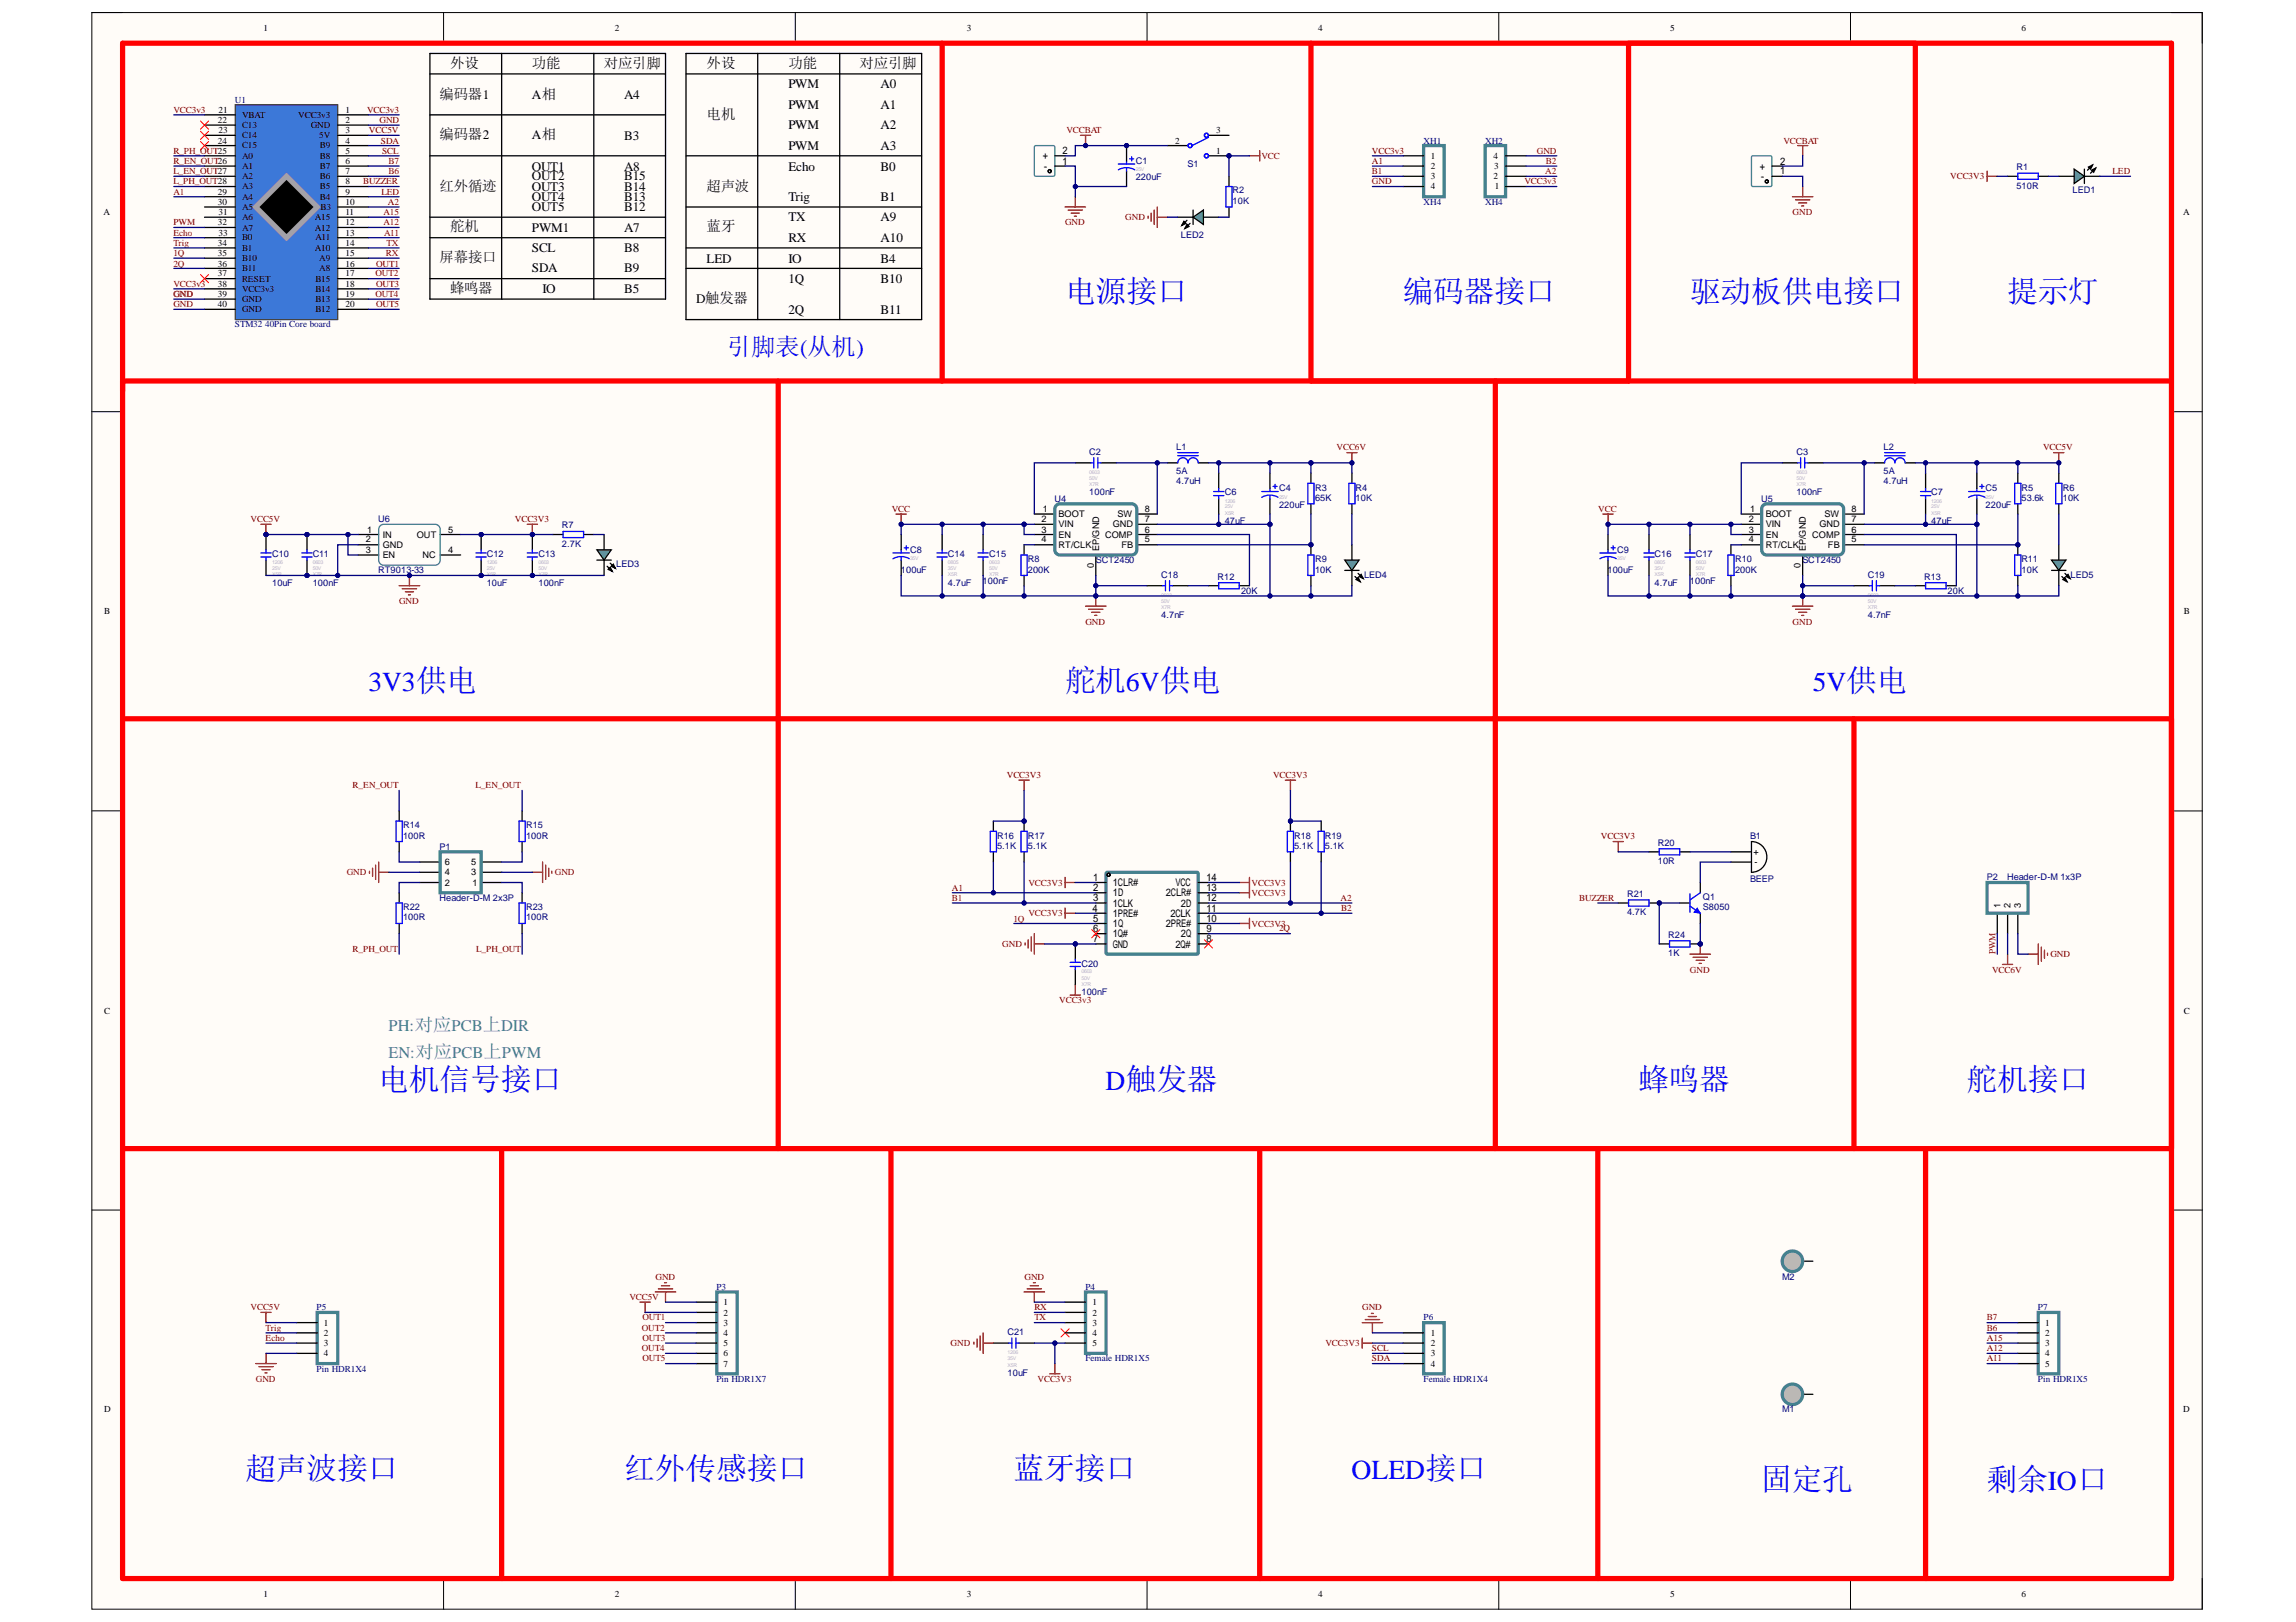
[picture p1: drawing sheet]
<svg xmlns="http://www.w3.org/2000/svg" width="297mm" height="210mm" viewBox="0 0 297 210" stroke-linecap="round" stroke-linejoin="round" font-family="sans-serif">
<defs><g id="words">
<g font-size="4" fill="#00f">
<text x="137.8" y="39.1">电源接口</text>
<text x="181.5" y="39.1">编码器接口</text>
<text x="218.6" y="39.1">驱动板供电接口</text>
<text x="259.7" y="39.1">提示灯</text>
<text x="137.8" y="89.4">舵机6V供电</text>
<text x="48.9" y="141.1">电机信号接口</text>
<text x="211.9" y="141.1">蜂鸣器</text>
<text x="254.4" y="141.1">舵机接口</text>
<text x="31.7" y="191.4">超声波接口</text>
<text x="80.7" y="191.4">红外传感接口</text>
<text x="131.1" y="191.4">蓝牙接口</text>
<text x="227.9" y="192.8">固定孔</text>
<text x="257.1" y="192.8">剩余IO口</text>
</g>
<g font-size="3.6" fill="#00f">
<text x="47.7" y="89.4">3V3供电</text>
<text x="234.5" y="89.4">5V供电</text>
<text x="143" y="141.1">D触发器</text>
<text x="174.9" y="191.4">OLED接口</text>
</g>
<text font-size="3.1" fill="#00f" x="94" y="45.9">引脚表(从机)</text>
<g font-size="2.1" fill="#45818e">
<text x="50.3" y="133.5">PH:对应PCB上DIR</text>
<text x="50.3" y="136.9">EN:对应PCB上PWM</text>
</g>
<g font-size="1.9">
<text x="58.2" y="8.8">外设</text>
<text x="68.8" y="8.8">功能</text>
<text x="78.1" y="8.8">对应引脚</text>
<text x="91.4" y="8.8">外设</text>
<text x="102" y="8.8">功能</text>
<text x="111.2" y="8.8">对应引脚</text>
<text x="56.9" y="12.8">编码器1</text>
<text x="91.4" y="15.4">电机</text>
<text x="56.9" y="18">编码器2</text>
<text x="56.9" y="24.7">红外循迹</text>
<text x="58.2" y="29.9">舵机</text>
<text x="91.4" y="24.7">超声波</text>
<text x="91.4" y="29.9">蓝牙</text>
<text x="56.9" y="33.9">屏幕接口</text>
<text x="58.2" y="37.9">蜂鸣器</text>
</g>
<g font-size="1.7">
<text x="102" y="11.4">PWM</text>
<text x="113.9" y="11.4">A0</text>
<text x="68.8" y="12.8">A相</text>
<text x="80.7" y="12.8">A4</text>
<text x="102" y="14.1">PWM</text>
<text x="102" y="16.7">PWM</text>
<text x="113.9" y="14.1">A1</text>
<text x="113.9" y="16.7">A2</text>
<text x="68.8" y="22.1">OUT1</text>
<text x="68.8" y="23.3">OUT2</text>
<text x="68.8" y="18">A相</text>
<text x="80.7" y="18.1">B3</text>
<text x="80.7" y="23.3">B15</text>
<text x="80.7" y="22.1">A8</text>
<text x="102" y="19.4">PWM</text>
<text x="102" y="22.1">Echo</text>
<text x="113.9" y="22.1">B0</text>
<text x="113.9" y="19.4">A3</text>
<text x="68.8" y="24.7">OUT3</text>
<text x="68.8" y="26">OUT4</text>
<text x="68.8" y="27.3">OUT5</text>
<text x="80.7" y="27.3">B12</text>
<text x="80.7" y="26">B13</text>
<text x="80.7" y="24.7">B14</text>
<text x="102" y="28.7">TX</text>
<text x="102" y="26">Trig</text>
<text x="113.9" y="28.7">A9</text>
<text x="113.9" y="26">B1</text>
<text x="68.8" y="30">PWM1</text>
<text x="68.8" y="32.6">SCL</text>
<text x="68.8" y="35.3">SDA</text>
<text x="80.7" y="30">A7</text>
<text x="80.7" y="32.6">B8</text>
<text x="80.7" y="35.3">B9</text>
<text x="91.4" y="34">LED</text>
<text x="102" y="31.3">RX</text>
<text x="102" y="34">IO</text>
<text x="113.9" y="31.3">A10</text>
<text x="113.9" y="34">B4</text>
<text x="70.2" y="38">IO</text>
<text x="80.7" y="38">B5</text>
<text x="90.1" y="39.2">D触发器</text>
<text x="102" y="36.6">1Q</text>
<text x="102" y="40.6">2Q</text>
<text x="113.9" y="36.6">B10</text>
<text x="113.9" y="40.6">B11</text>
</g>
<g font-size="1.4">
<text x="144" y="114.7">1CLR</text>
<text x="144" y="116">1D</text>
<text x="144" y="117.3">1CL</text>
<text x="144" y="118.7">1PRE</text>
<text x="144" y="119.9">1Q</text>
<text x="150.8" y="119.9">2PRE</text>
<text x="150.8" y="116">2CLR</text>
<text x="151.4" y="118.7">2CL</text>
<text x="152.1" y="114.7">VC</text>
<text x="152.8" y="117.3">2D</text>
<text x="156.1" y="119.3">10</text>
<text x="156.1" y="118">11</text>
<text x="156.1" y="116.6">12</text>
<text x="156.1" y="115.4">13</text>
<text x="156.1" y="114">14</text>
<text x="144" y="121.3">1Q</text>
<text x="144" y="122.6">GN</text>
<text x="152.1" y="122.6">2Q</text>
<text x="152.8" y="121.3">2Q</text>
</g>
<g font-size="1.2">
<text x="34.1" y="4">1</text>
<text x="79.6" y="4">2</text>
<text x="125.1" y="4">3</text>
<text x="170.5" y="4">4</text>
<text x="216.1" y="4">5</text>
<text x="261.5" y="4">6</text>
<text x="28.2" y="15.9">22</text>
<text x="28.3" y="14.6">21</text>
<text x="28.3" y="17.2">23</text>
<text x="31.3" y="15.2">VBAT</text>
<text x="31.3" y="16.6">C13</text>
<text x="31.3" y="17.9">C14</text>
<text x="38.6" y="15.2">VCC3v3</text>
<text x="40.2" y="16.6">GND</text>
<text x="41.3" y="17.9">5V</text>
<text x="44.7" y="14.6">1</text>
<text x="44.7" y="15.9">2</text>
<text x="44.7" y="17.2">3</text>
<text x="157.3" y="17.2">3</text>
<text x="28.2" y="18.6">24</text>
<text x="31.3" y="19.2">C15</text>
<text x="31.3" y="20.5">A0</text>
<text x="31.3" y="21.9">A1</text>
<text x="31.3" y="23.2">A2</text>
<text x="41.4" y="20.5">B8</text>
<text x="41.4" y="21.9">B7</text>
<text x="41.4" y="23.2">B6</text>
<text x="41.4" y="19.2">B9</text>
<text x="44.7" y="19.9">5</text>
<text x="44.7" y="21.2">6</text>
<text x="44.7" y="22.6">7</text>
<text x="44.7" y="23.8">8</text>
<text x="44.7" y="18.6">4</text>
<text x="152" y="18.6">2</text>
<text x="157.3" y="19.9">1</text>
<text x="185.1" y="20.5">1</text>
<text x="185.1" y="21.9">2</text>
<text x="185.1" y="23.2">3</text>
<text x="193.2" y="23.2">2</text>
<text x="193.2" y="20.5">4</text>
<text x="193.3" y="21.9">3</text>
<text x="13.4" y="27.8">A</text>
<text x="28.2" y="25.2">29</text>
<text x="28.2" y="26.5">30</text>
<text x="28.2" y="29.2">32</text>
<text x="28.3" y="27.8">31</text>
<text x="31.3" y="24.5">A3</text>
<text x="31.3" y="25.9">A4</text>
<text x="31.3" y="27.1">A5</text>
<text x="31.3" y="28.5">A6</text>
<text x="31.3" y="29.8">A7</text>
<text x="40.7" y="28.5">A15</text>
<text x="40.7" y="29.8">A12</text>
<text x="41.4" y="24.5">B5</text>
<text x="41.4" y="25.9">B4</text>
<text x="41.5" y="27.1">B3</text>
<text x="44.7" y="26.5">10</text>
<text x="44.7" y="25.2">9</text>
<text x="44.7" y="27.8">11</text>
<text x="44.7" y="29.2">12</text>
<text x="185.1" y="24.5">4</text>
<text x="193.4" y="24.5">1</text>
<text x="282.4" y="27.8">A</text>
<text x="28.2" y="31.8">34</text>
<text x="28.2" y="33.1">35</text>
<text x="28.2" y="34.5">36</text>
<text x="28.2" y="35.8">37</text>
<text x="28.3" y="30.5">33</text>
<text x="31.3" y="31.1">B0</text>
<text x="31.3" y="32.5">B1</text>
<text x="31.3" y="33.8">B10</text>
<text x="31.3" y="35.1">B11</text>
<text x="40.7" y="32.5">A10</text>
<text x="40.8" y="31.1">A11</text>
<text x="41.3" y="33.8">A9</text>
<text x="41.3" y="35.1">A8</text>
<text x="44.7" y="30.5">13</text>
<text x="44.7" y="31.8">14</text>
<text x="44.7" y="33.1">15</text>
<text x="44.7" y="34.5">16</text>
<text x="44.7" y="35.8">17</text>
<text x="28.2" y="37.1">38</text>
<text x="28.2" y="38.5">39</text>
<text x="28.2" y="39.7">40</text>
<text x="31.3" y="36.4">RESET</text>
<text x="31.3" y="37.8">VCC3v3</text>
<text x="31.3" y="39.1">GND</text>
<text x="31.3" y="40.4">GND</text>
<text x="40.8" y="36.4">B15</text>
<text x="40.8" y="37.8">B14</text>
<text x="40.8" y="39.1">B13</text>
<text x="40.8" y="40.4">B12</text>
<text x="44.7" y="37.1">18</text>
<text x="44.7" y="38.5">19</text>
<text x="44.7" y="39.7">20</text>
<text x="47.3" y="70.2">2</text>
<text x="47.3" y="71.6">3</text>
<text x="47.5" y="68.9">1</text>
<text x="49.5" y="69.6">IN</text>
<text x="49.5" y="70.9">GND</text>
<text x="53.9" y="69.6">OUT</text>
<text x="58" y="71.6">4</text>
<text x="58" y="68.9">5</text>
<text x="134.7" y="67.6">2</text>
<text x="134.7" y="68.9">3</text>
<text x="134.7" y="70.2">4</text>
<text x="134.9" y="66.2">1</text>
<text x="136.9" y="66.9">BOOT</text>
<text x="136.9" y="68.3">VIN</text>
<text x="136.9" y="69.6">EN</text>
<text x="136.9" y="70.9">RT/CLK</text>
<text x="142.2" y="71.3" transform="rotate(-90 142.2 71.3)">EP/GND</text>
<text x="143" y="69.6">COMP</text>
<text x="144" y="68.3">GND</text>
<text x="144.6" y="66.9">SW</text>
<text x="145.1" y="70.9">FB</text>
<text x="148.1" y="70.2">5</text>
<text x="148.1" y="68.9">6</text>
<text x="148.1" y="67.6">7</text>
<text x="148.1" y="66.2">8</text>
<text x="226.2" y="67.6">2</text>
<text x="226.2" y="68.9">3</text>
<text x="226.2" y="70.2">4</text>
<text x="226.4" y="66.2">1</text>
<text x="228.4" y="66.9">BOOT</text>
<text x="228.4" y="68.3">VIN</text>
<text x="228.4" y="69.6">EN</text>
<text x="228.4" y="70.9">RT/CLK</text>
<text x="233.6" y="71.3" transform="rotate(-90 233.6 71.3)">EP/GND</text>
<text x="234.5" y="69.6">COMP</text>
<text x="235.4" y="68.3">GND</text>
<text x="236.1" y="66.9">SW</text>
<text x="236.5" y="70.9">FB</text>
<text x="239.5" y="70.2">5</text>
<text x="239.5" y="68.9">6</text>
<text x="239.5" y="67.6">7</text>
<text x="239.5" y="66.2">8</text>
<text x="49.5" y="72.2">EN</text>
<text x="54.7" y="72.2">NC</text>
<text x="141.5" y="73.5" transform="rotate(-90 141.5 73.5)">0</text>
<text x="232.9" y="73.5" transform="rotate(-90 232.9 73.5)">0</text>
<text x="13.5" y="79.5">B</text>
<text x="282.5" y="79.5">B</text>
<text x="57.6" y="113.3">4</text>
<text x="57.6" y="112">6</text>
<text x="60.9" y="113.3">3</text>
<text x="60.9" y="112">5</text>
<text x="226.8" y="110.6">+</text>
<text x="227" y="112">-</text>
<text x="57.6" y="114.6">2</text>
<text x="61.1" y="114.6">1</text>
<text x="258.8" y="117.5" transform="rotate(-90 258.8 117.5)">1</text>
<text x="260.1" y="117.5" transform="rotate(-90 260.1 117.5)">2</text>
<text x="261.5" y="117.5" transform="rotate(-90 261.5 117.5)">3</text>
<text x="13.5" y="131.2">C</text>
<text x="282.5" y="131.2">C</text>
<text x="41.9" y="171.5">1</text>
<text x="41.9" y="172.9">2</text>
<text x="93.6" y="168.9">1</text>
<text x="93.6" y="170.3">2</text>
<text x="93.6" y="171.5">3</text>
<text x="93.6" y="172.9">4</text>
<text x="141.3" y="168.9">1</text>
<text x="141.3" y="170.3">2</text>
<text x="141.3" y="171.5">3</text>
<text x="141.3" y="172.9">4</text>
<text x="185.1" y="172.9">1</text>
<text x="264.6" y="171.5">1</text>
<text x="264.6" y="172.9">2</text>
<text x="41.9" y="174.2">3</text>
<text x="41.9" y="175.5">4</text>
<text x="93.6" y="174.2">5</text>
<text x="93.6" y="175.5">6</text>
<text x="93.6" y="176.9">7</text>
<text x="141.3" y="174.2">5</text>
<text x="185.1" y="174.2">2</text>
<text x="185.1" y="175.5">3</text>
<text x="185.1" y="176.9">4</text>
<text x="264.6" y="174.2">3</text>
<text x="264.6" y="175.5">4</text>
<text x="264.6" y="176.9">5</text>
<text x="13.5" y="182.8">D</text>
<text x="282.4" y="182.8">D</text>
<text x="34.1" y="206.6">1</text>
<text x="79.6" y="206.6">2</text>
<text x="125.1" y="206.6">3</text>
<text x="170.5" y="206.6">4</text>
<text x="216.1" y="206.6">5</text>
<text x="261.5" y="206.6">6</text>
</g>
<g font-size="1.2" fill="#800000">
<text x="22.4" y="14.6">VCC3v3</text>
<text x="47.5" y="14.6">VCC3v3</text>
<text x="47.7" y="17.2">VCC5V</text>
<text x="49.1" y="15.9">GND</text>
<text x="138" y="17.2">VCCBAT</text>
<text x="22.4" y="22.6">L_EN_OUT27</text>
<text x="22.4" y="23.8">L_PH_OUT28</text>
<text x="22.4" y="19.9">R_PH_OUT25</text>
<text x="22.4" y="21.2">R_EN_OUT26</text>
<text x="47" y="23.8">BUZZER</text>
<text x="49.3" y="18.6">SDA</text>
<text x="49.4" y="19.9">SCL</text>
<text x="50.3" y="21.2">B7</text>
<text x="50.3" y="22.6">B6</text>
<text x="163.2" y="20.5">VCC</text>
<text x="177.5" y="21.2">A1</text>
<text x="177.5" y="19.9">VCC3v3</text>
<text x="177.5" y="22.6">B1</text>
<text x="177.5" y="23.8">GND</text>
<text x="197.2" y="23.8">VCC3v3</text>
<text x="198.8" y="19.9">GND</text>
<text x="199.9" y="22.6">A2</text>
<text x="200" y="21.2">B2</text>
<text x="230.7" y="18.6">VCCBAT</text>
<text x="252.3" y="23.2">VCC3V3</text>
<text x="273.3" y="22.6">LED</text>
<text x="22.4" y="29.2">PWM</text>
<text x="22.4" y="25.2">A1</text>
<text x="49.3" y="25.2">LED</text>
<text x="49.6" y="29.2">A12</text>
<text x="49.6" y="27.8">A15</text>
<text x="50.2" y="26.5">A2</text>
<text x="137.8" y="29.2">GND</text>
<text x="145.6" y="28.5">GND</text>
<text x="231.9" y="27.8">GND</text>
<text x="22.4" y="31.8">Trig</text>
<text x="22.4" y="30.5">Echo</text>
<text x="22.4" y="33.1">1Q</text>
<text x="22.4" y="34.5">2Q</text>
<text x="48.6" y="35.8">OUT2</text>
<text x="48.7" y="34.5">OUT1</text>
<text x="49.7" y="30.5">A11</text>
<text x="49.9" y="33.1">RX</text>
<text x="50" y="31.8">TX</text>
<text x="22.4" y="39.7">GND</text>
<text x="22.4" y="38.5">GND</text>
<text x="22.4" y="37.1">VCC3v3</text>
<text x="48.6" y="38.5">OUT4</text>
<text x="48.7" y="39.7">OUT5</text>
<text x="48.7" y="37.1">OUT3</text>
<text x="172.9" y="58.3">VCC6V</text>
<text x="264.3" y="58.3">VCC5V</text>
<text x="32.4" y="67.6">VCC5V</text>
<text x="66.6" y="67.6">VCC3V3</text>
<text x="115.4" y="66.2">VCC</text>
<text x="206.8" y="66.2">VCC</text>
<text x="51.6" y="78.1">GND</text>
<text x="140.4" y="80.9">GND</text>
<text x="231.9" y="80.9">GND</text>
<text x="130.3" y="100.6">VCC3V3</text>
<text x="164.7" y="100.6">VCC3V3</text>
<text x="45.6" y="102">R_EN_OUT</text>
<text x="61.5" y="102">L_EN_OUT</text>
<text x="44.9" y="113.3">GND</text>
<text x="71.8" y="113.3">GND</text>
<text x="207.1" y="108.6">VCC3V3</text>
<text x="123.2" y="115.3">A1</text>
<text x="123.2" y="116.6">B1</text>
<text x="131.1" y="119.3">1Q</text>
<text x="133.1" y="114.6">VCC3V3</text>
<text x="133.1" y="118.6">VCC3V3</text>
<text x="161.9" y="114.6">VCC3V3</text>
<text x="161.9" y="116">VCC3V3</text>
<text x="161.9" y="119.9">VCC3V3</text>
<text x="173.4" y="116.6">A2</text>
<text x="173.5" y="117.9">B2</text>
<text x="204.3" y="116.6">BUZZER</text>
<text x="45.6" y="123.2">R_PH_OUT</text>
<text x="61.6" y="123.2">L_PH_OUT</text>
<text x="129.7" y="122.6">GND</text>
<text x="165.5" y="120.5">2Q</text>
<text x="218.6" y="125.9">GND</text>
<text x="257.7" y="125.9">VCC6V</text>
<text x="258.2" y="123.5" transform="rotate(-90 258.2 123.5)">PWM</text>
<text x="265.3" y="123.8">GND</text>
<text x="137" y="129.8">VCC3v3</text>
<text x="84.8" y="165.6">GND</text>
<text x="132.5" y="165.6">GND</text>
<text x="32.4" y="169.6">VCC5V</text>
<text x="34.4" y="173.6">Echo</text>
<text x="34.4" y="172.2">Trig</text>
<text x="81.4" y="168.2">VCC5V</text>
<text x="83" y="172.2">OUT2</text>
<text x="83.1" y="173.6">OUT3</text>
<text x="83.1" y="170.9">OUT1</text>
<text x="133.8" y="169.6">RX</text>
<text x="133.8" y="170.9">TX</text>
<text x="176.2" y="169.6">GND</text>
<text x="257.1" y="173.6">A15</text>
<text x="257.1" y="172.2">B6</text>
<text x="257.1" y="170.9">B7</text>
<text x="33.1" y="178.8">GND</text>
<text x="83" y="174.8">OUT4</text>
<text x="83.1" y="176.2">OUT5</text>
<text x="123" y="174.2">GND</text>
<text x="134.2" y="178.8">VCC3V3</text>
<text x="171.5" y="174.2">VCC3V3</text>
<text x="177.5" y="174.8">SCL</text>
<text x="177.5" y="176.2">SDA</text>
<text x="257.1" y="176.2">A11</text>
<text x="257.1" y="174.8">A12</text>
</g>
<g font-size="1.2" fill="#000080">
<text x="30.4" y="13.3">U1</text>
<text x="146.9" y="23.3">220uF</text>
<text x="146.9" y="21.2">C1</text>
<text x="153.6" y="21.6">S1</text>
<text x="184.2" y="18.6">XH1</text>
<text x="192.1" y="18.6">XH2</text>
<text x="260.9" y="22">R1</text>
<text x="159.5" y="26.4">10K</text>
<text x="159.5" y="25">R2</text>
<text x="184.2" y="26.5">XH4</text>
<text x="192.1" y="26.5">XH4</text>
<text x="260.9" y="24.4">510R</text>
<text x="268.1" y="24.9">LED1</text>
<text x="152.8" y="30.8">LED2</text>
<text x="30.4" y="42.4">STM32 40Pin Core board</text>
<text x="140.9" y="58.9">C2</text>
<text x="152.2" y="58.2">L1</text>
<text x="232.4" y="58.9">C3</text>
<text x="243.7" y="58.2">L2</text>
<text x="136.4" y="65">U4</text>
<text x="140.9" y="64.1">100nF</text>
<text x="152.2" y="61.3">5A</text>
<text x="152.2" y="62.7">4.7uH</text>
<text x="158.4" y="64.1">C6</text>
<text x="165.5" y="65.7">220uF</text>
<text x="165.5" y="63.6">C4</text>
<text x="170.1" y="64.8">65K</text>
<text x="170.1" y="63.5">R3</text>
<text x="175.4" y="64.8">10K</text>
<text x="175.4" y="63.5">R4</text>
<text x="227.9" y="65">U5</text>
<text x="232.4" y="64.1">100nF</text>
<text x="243.7" y="61.3">5A</text>
<text x="243.7" y="62.7">4.7uH</text>
<text x="249.9" y="64.1">C7</text>
<text x="256.9" y="65.7">220uF</text>
<text x="256.9" y="63.6">C5</text>
<text x="261.5" y="64.8">53.6k</text>
<text x="261.5" y="63.5">R5</text>
<text x="266.9" y="64.8">10K</text>
<text x="266.9" y="63.5">R6</text>
<text x="48.9" y="67.6">U6</text>
<text x="72.7" y="70.8">2.7K</text>
<text x="72.7" y="68.3">R7</text>
<text x="117.7" y="71.6">C8</text>
<text x="158.4" y="67.8">47uF</text>
<text x="209.2" y="71.6">C9</text>
<text x="249.9" y="67.8">47uF</text>
<text x="35.2" y="75.8">10uF</text>
<text x="35.2" y="72.1">C10</text>
<text x="40.5" y="75.8">100nF</text>
<text x="40.5" y="72.1">C11</text>
<text x="48.9" y="74.2">RT9013-33</text>
<text x="63" y="75.8">10uF</text>
<text x="63" y="72.1">C12</text>
<text x="69.7" y="75.8">100nF</text>
<text x="69.7" y="72.1">C13</text>
<text x="79.7" y="73.4">LED3</text>
<text x="116.5" y="74.2">100uF</text>
<text x="122.6" y="75.8">4.7uF</text>
<text x="122.6" y="72.1">C14</text>
<text x="127.1" y="75.5">100nF</text>
<text x="128" y="72.1">C15</text>
<text x="133" y="74.1">200K</text>
<text x="133" y="72.7">R8</text>
<text x="141.8" y="72.9">SCT2450</text>
<text x="150.2" y="74.8">C18</text>
<text x="157.5" y="75">R12</text>
<text x="160.6" y="76.9">20K</text>
<text x="170.1" y="74.1">10K</text>
<text x="170.1" y="72.7">R9</text>
<text x="176.5" y="74.8">LED4</text>
<text x="208" y="74.2">100uF</text>
<text x="214.1" y="75.8">4.7uF</text>
<text x="214.1" y="72.1">C16</text>
<text x="218.6" y="75.5">100nF</text>
<text x="219.4" y="72.1">C17</text>
<text x="224.5" y="74.1">200K</text>
<text x="224.5" y="72.7">R10</text>
<text x="233.2" y="72.9">SCT2450</text>
<text x="241.6" y="74.8">C19</text>
<text x="248.9" y="75">R13</text>
<text x="252" y="76.9">20K</text>
<text x="261.5" y="74.1">10K</text>
<text x="261.5" y="72.7">R11</text>
<text x="267.9" y="74.8">LED5</text>
<text x="150.2" y="80">4.7nF</text>
<text x="241.6" y="80">4.7nF</text>
<text x="52.1" y="107.2">R14</text>
<text x="68.1" y="107.2">R15</text>
<text x="52.1" y="108.5">100R</text>
<text x="56.9" y="110">P1</text>
<text x="68.1" y="108.5">100R</text>
<text x="129" y="109.9">5.1K</text>
<text x="129" y="108.5">R16</text>
<text x="133" y="109.9">5.1K</text>
<text x="133" y="108.5">R17</text>
<text x="167.4" y="109.9">5.1K</text>
<text x="167.4" y="108.5">R18</text>
<text x="171.4" y="109.9">5.1K</text>
<text x="171.4" y="108.5">R19</text>
<text x="214.5" y="111.8">10R</text>
<text x="214.5" y="109.4">R20</text>
<text x="226.4" y="108.5">B1</text>
<text x="257.1" y="113.9">P2</text>
<text x="259.7" y="113.9">Header-D-M 1x3P</text>
<text x="52.1" y="119.1">100R</text>
<text x="52.1" y="117.8">R22</text>
<text x="56.9" y="116.6">Header-D-M 2x3P</text>
<text x="68.1" y="119.1">100R</text>
<text x="68.1" y="117.8">R23</text>
<text x="210.5" y="118.4">4.7K</text>
<text x="210.5" y="116">R21</text>
<text x="220.3" y="117.8">S8050</text>
<text x="220.3" y="116.5">Q1</text>
<text x="226.4" y="114.1">BEEP</text>
<text x="139.9" y="125.1">C20</text>
<text x="215.8" y="123.7">1K</text>
<text x="215.8" y="121.4">R24</text>
<text x="139.9" y="128.8">100nF</text>
<text x="92.7" y="166.9">P3</text>
<text x="140.4" y="166.9">P4</text>
<text x="230.6" y="165.6">M2</text>
<text x="41" y="169.6">P5</text>
<text x="130.3" y="172.7">C21</text>
<text x="184.2" y="170.9">P6</text>
<text x="263.7" y="169.6">P7</text>
<text x="41" y="177.5">Pin HDR1X4</text>
<text x="92.7" y="178.8">Pin HDR1X7</text>
<text x="130.3" y="178">10uF</text>
<text x="140.4" y="176.2">Female HDR1X5</text>
<text x="184.2" y="178.8">Female HDR1X4</text>
<text x="263.7" y="178.8">Pin HDR1X5</text>
<text x="230.6" y="182.8">M1</text>
</g>
<g font-size=".7" fill="#b7b7b7">
<text x="146.9" y="22.2">25V</text>
<text x="140.9" y="61.3">0603</text>
<text x="140.9" y="62.2">50V</text>
<text x="140.9" y="62.9">X7R</text>
<text x="158.4" y="65">1206</text>
<text x="158.4" y="65.8">25V</text>
<text x="165.5" y="64.5">25V</text>
<text x="232.4" y="61.3">0603</text>
<text x="232.4" y="62.2">50V</text>
<text x="232.4" y="62.9">X7R</text>
<text x="249.9" y="65">1206</text>
<text x="249.9" y="65.8">25V</text>
<text x="256.9" y="64.5">25V</text>
<text x="158.4" y="66.6">X5R</text>
<text x="249.9" y="66.6">X5R</text>
<text x="35.2" y="73">1206</text>
<text x="35.2" y="73.7">25V</text>
<text x="35.2" y="74.6">X5R</text>
<text x="40.5" y="73">0603</text>
<text x="40.5" y="73.7">50V</text>
<text x="40.5" y="74.6">X7R</text>
<text x="63" y="73">1206</text>
<text x="63" y="73.7">25V</text>
<text x="63" y="74.6">X5R</text>
<text x="69.7" y="73">0603</text>
<text x="69.7" y="73.7">50V</text>
<text x="69.7" y="74.6">X7R</text>
<text x="117.7" y="72.5">35V</text>
<text x="122.6" y="73">0805</text>
<text x="122.6" y="74.6">X5R</text>
<text x="128" y="73">0603</text>
<text x="128" y="73.7">50V</text>
<text x="128" y="74.6">X7R</text>
<text x="150.2" y="77.2">0603</text>
<text x="150.2" y="78">50V</text>
<text x="209.2" y="72.5">35V</text>
<text x="214.1" y="73.7">35V</text>
<text x="214.1" y="74.6">X5R</text>
<text x="219.4" y="73">0603</text>
<text x="219.4" y="73.7">50V</text>
<text x="219.4" y="74.6">X7R</text>
<text x="241.6" y="77.2">0603</text>
<text x="241.6" y="78">50V</text>
<text x="150.2" y="78.8">X7R</text>
<text x="241.6" y="78.8">X7R</text>
<text x="139.9" y="125.9">0603</text>
<text x="139.9" y="126.8">50V</text>
<text x="139.9" y="127.5">X7R</text>
<text x="130.3" y="175.3">1206</text>
<text x="130.3" y="176">35V</text>
<text x="130.3" y="176.9">X5R</text>
</g>
</g></defs>
<path d="M11.9 1.6h273v206.6h-273z" fill-rule="evenodd" fill="#fffcf8"/>
<path d="M11.9 1.6h273v206.6h-273z" fill="none" stroke="#000" stroke-width=".13"/>
<path d="M15.9 5.6h265v198.7h-265z" fill-rule="evenodd" fill="#fffcf8"/>
<g fill="none" stroke="#000" stroke-width=".13">
<path d="M11.9 1.6h4M15.9 5.6h265v198.7h-265zM57.4 1.6v4M102.9 1.6v4M148.4 1.6v4M193.9 1.6v4M239.4 1.6v4M280.9 1.6h4v4M11.9 53.3h4M280.9 53.3h4M11.9 104.9h4M280.9 104.9h4"/>
<path d="M11.9 156.6h4M280.9 156.6h4M57.4 204.3v3.9M102.9 204.3v3.9M148.4 204.3v3.9M193.9 204.3v3.9M239.4 204.3v3.9M284.9 204.3v3.9"/>
</g>
<path d="M30.4 13.5h13.3v27.9l-13.3-.1z" fill="#3c78d8"/>
<path d="M30.4 13.5h13.3v27.9l-13.3-.1z" fill="none" stroke="#434343" stroke-width=".17"/>
<path d="M33.1 26.8l4-4 3.9 4-3.9 4z" fill-rule="evenodd" fill="#000"/>
<path d="M33.1 26.8l4-4 3.9 4-3.9 4z" fill="none" stroke="#999" stroke-width=".68"/>
<g fill="none" stroke="#000" stroke-width=".17">
<path d="M26.5 14.9h3.9M26.5 16.2h3.9M26.5 17.5h3.9M26.5 18.8h3.9M43.7 14.9h4M43.7 16.2h4M43.7 17.5h4M43.7 18.8h4M55.6 14.9h30.5M55.6 6.9h30.5v31.8h-30.5zM55.6 9.6h30.5M64.9 6.9v31.8"/>
<path d="M76.8 6.9v31.8M88.8 9.6h30.4M88.8 6.9h30.4v34.5h-30.4zM26.5 20.2h3.9M26.5 21.5h3.9M26.5 22.8h3.9M26.5 24.1h3.9M26.5 26.8h3.9M26.5 25.5h3.9M26.5 28.1h3.9M26.5 29.4h3.9M26.5 30.8h3.9"/>
<path d="M26.5 32.1h3.9M26.5 33.4h3.9M26.5 34.7h3.9M26.5 36.1h3.9M26.5 37.4h3.9M26.5 38.7h3.9M43.7 20.2h4M43.7 21.5h4M43.7 22.8h4M43.7 24.1h4M43.7 26.8h4M43.7 25.5h4"/>
<path d="M43.7 28.1h4M43.7 29.4h4M43.7 30.8h4M43.7 32.1h4M43.7 33.4h4M43.7 34.7h4M43.7 36.1h4M43.7 37.4h4M43.7 38.7h4M55.6 20.2h30.5M55.6 28.1h30.5M55.6 30.8h30.5"/>
<path d="M55.6 36.1h30.5M88.8 20.2h30.4M88.8 26.8h30.4M88.8 32.1h30.4M26.5 40h3.9M43.7 40h4"/>
</g>
<path d="M15.9 5.6h265v198.7h-265zM121.9 5.6v43.7h-106" fill="none" stroke="#f00" stroke-width=".68"/>
<circle cx="159" cy="20.2" r=".26" fill="#000080"/>
<circle cx="159" cy="20.2" r=".26" fill="none" stroke="#000080" stroke-width=".13"/>
<path d="M156.3 17.8l-2.1 1" fill="none" stroke="#00f" stroke-width=".17"/>
<path d="M151 18.8h2.7M156.3 17.5h2.7M156.3 20.2h2.7" fill="none" stroke="#000" stroke-width=".17"/>
<circle cx="159" cy="20.2" r=".26" fill="#000080"/>
<circle cx="159" cy="20.2" r=".26" fill="none" stroke="#000080" stroke-width=".13"/>
<g fill="none" stroke="#00f" stroke-width=".17">
<path d="M158.6 24.1h.8v2.7h-.8z"/>
<circle cx="154" cy="18.8" r=".26"/>
<circle cx="156.1" cy="17.5" r=".26"/>
<circle cx="156.1" cy="20.2" r=".26"/>
</g>
<path d="M152.4 28.1h2M155.7 28.1h2M159 22.8v1.3M159 26.8v1.3" fill="none" stroke="#000" stroke-width=".17"/>
<path d="M154.4 28.1l1.3-.9v1.8z" fill="#73d873"/>
<path d="M153.2 28.6l.2 .3-.5 .3zM153.6 29l.2 .3-.5 .3zM153.6 28.5l-.7 .7M154 28.9l-.7 .7M154.4 28.1l1.3-.9v1.8zM154.4 27.2v1.8" fill="none" stroke="#000" stroke-width=".17"/>
<path d="M153.2 28.6l.2 .3-.5 .3zM153.6 29l.2 .3-.5 .3z" fill="#000"/>
<circle cx="145.7" cy="18.8" r=".27" fill="#000080"/>
<circle cx="145.7" cy="18.8" r=".27" fill="none" stroke="#000080" stroke-width=".13"/>
<path d="M144.7 21.2h2.1M145.7 20.8v.4M146.1 20.6h.6M146.4 20.3v.5" fill="none" stroke="#00f" stroke-width=".17"/>
<path d="M145.7 18.8v2" fill="none" stroke="#000" stroke-width=".17"/>
<circle cx="145.7" cy="18.8" r=".27" fill="#000080"/>
<circle cx="145.7" cy="18.8" r=".27" fill="none" stroke="#000080" stroke-width=".13"/>
<path d="M145.7 22.2v1.9" fill="none" stroke="#000" stroke-width=".17"/>
<path d="M145.7 21.8v.4M146.8 22a2.07 2.07 0 0 0-2.1 0" fill="none" stroke="#00f" stroke-width=".17"/>
<path d="M139.8 17.5h1.3M140.4 17.5v1.3" fill="none" stroke="#800000" stroke-width=".17"/>
<circle cx="140.4" cy="18.8" r=".27" fill="#000080"/>
<circle cx="140.4" cy="18.8" r=".27" fill="none" stroke="#000080" stroke-width=".13"/>
<path d="M163 19.5v1.3M137.8 26.8h2.6M138.2 27.2h1.8M138.6 27.6h1M139 28h.2M139.1 25.5v1.3M148.5 28v.2M148.9 27.6v1M149.3 27.2v1.8M149.7 26.8v2.6M149.7 28.1h1.3M161.6 20.2h1.4" fill="none" stroke="#800000" stroke-width=".17"/>
<path d="M25.9 18.3l1.1 1.1M25.9 17l1.1 1M25.9 15.7l1.1 1M27 18.3l-1.1 1.1M27 17l-1.1 1M27 15.7l-1.1 1" fill="none" stroke="#f00" stroke-width=".13"/>
<g fill="none" stroke="#000" stroke-width=".17">
<path d="M139.1 59.9h2M142.4 59.9h2M151 59.9h1.4M155 59.9h1.3M116.6 69.2v2M116.6 72.5v2M127.2 69.2v2M127.2 72.5v2M132.5 70.5v1.3M132.5 74.5v1.3M133.8 66.5h2.7M133.8 67.8h2.7"/>
<path d="M133.8 69.2h2.7M133.8 70.5h2.7M141.8 71.8v2.7M147.1 66.5h2.6M147.1 67.8h2.6M147.1 69.2h2.6M147.1 70.5h2.6M148.4 75.8h2M151.7 75.8h2M156.3 75.8h1.4M157.7 61.2v2M157.7 64.5v2"/>
<path d="M160.3 75.8h1.3M164.3 61.2v2M164.3 64.5v2M174.9 70.5v2M174.9 73.8v2"/>
</g>
<g fill="none" stroke="#00f" stroke-width=".17">
<path d="M141.1 59.9h.4M141.5 59.2v1.4M142 59.9h.4M142 59.2v1.4M152.4 59.9a.66 .66 0 0 1 .6-.7 .66 .66 0 0 1 .7 .7 .66 .66 0 0 1 .7-.7 .66 .66 0 0 1 .6 .7M152.4 59h2.6M152.4 58.6h2.6M115.5 71.6h2.1M116.6 71.2v.4M116.6 72.1v.4M117 70.9h.5M117.2 70.6v.6"/>
<path d="M117.6 72.3a2.05 2.05 0 0 0-2.1 0M126.5 71.6h1.3M126.5 72.1h1.3M127.2 71.2v.4M127.2 72.1v.4M132.1 71.8h.8v2.7h-.8zM150.4 75.8h.4M150.8 75.1v1.4M151.3 75.8h.4M151.3 75.1v1.4M157 63.6h1.3M157 64.1h1.3"/>
<path d="M157.7 75.4h2.6v.8h-2.6zM157.7 63.2v.4M157.7 64.1v.4M163.2 63.6h2.2M164.3 63.2v.4M164.3 64.1v.4M164.7 62.9h.5M165 62.7v.5M165.3 64.4a2.07 2.07 0 0 0-2.1 0"/>
</g>
<path d="M136.7 65.4l.4-.2h9.3a.66 .66 0 0 1 .7 .7v5.3a.66 .66 0 0 1-.7 .6h-9.3a.66 .66 0 0 1-.6-.6v-5.3z" fill="none" stroke="#45818e" stroke-width=".42"/>
<path d="M174 72.5h1.8l-.9 1.3z" fill="#73d873"/>
<path d="M169.6 61.2v1.3M169.6 65.2v1.3M174 72.5h1.8l-.9 1.3zM174 73.8h1.8M174.9 61.2v1.4M174.9 65.2v1.3M175.3 74.6l.7 .7M175.4 75l.3-.3 .3 .6zM175.7 74.2l.7 .7M175.8 74.6l.3-.3 .3 .6z" fill="none" stroke="#000" stroke-width=".17"/>
<path d="M175.4 75l.3-.3 .3 .6zM175.8 74.6l.3-.3 .3 .6z" fill="#000"/>
<path d="M169.2 62.5h.8v2.7h-.8zM174.5 62.6h.8v2.6h-.8z" fill="none" stroke="#00f" stroke-width=".17"/>
<path d="M115.9 66.5h1.3M116.6 66.5v1.3" fill="none" stroke="#800000" stroke-width=".17"/>
<circle cx="116.6" cy="67.8" r=".27" fill="#000080"/>
<circle cx="116.6" cy="67.8" r=".27" fill="none" stroke="#000080" stroke-width=".13"/>
<path d="M140.4 78.4h2.7M140.8 78.8h1.9M141.2 79.2h1.1M141.6 79.6h.3M141.8 77.1v1.3" fill="none" stroke="#800000" stroke-width=".17"/>
<circle cx="141.8" cy="77.1" r=".26" fill="#000080"/>
<circle cx="141.8" cy="77.1" r=".26" fill="none" stroke="#000080" stroke-width=".13"/>
<circle cx="169.6" cy="70.5" r=".26" fill="#000080"/>
<circle cx="169.6" cy="70.5" r=".26" fill="none" stroke="#000080" stroke-width=".13"/>
<path d="M169.6 70.5v1.3M169.6 74.5v1.3" fill="none" stroke="#000" stroke-width=".17"/>
<circle cx="169.6" cy="70.5" r=".26" fill="#000080"/>
<circle cx="169.6" cy="70.5" r=".26" fill="none" stroke="#000080" stroke-width=".13"/>
<path d="M169.2 71.8h.8v2.7h-.8z" fill="none" stroke="#00f" stroke-width=".17"/>
<path d="M174.2 58.6h1.4M174.9 58.6v1.3" fill="none" stroke="#800000" stroke-width=".17"/>
<circle cx="174.9" cy="59.9" r=".26" fill="#000080"/>
<circle cx="174.9" cy="59.9" r=".26" fill="none" stroke="#000080" stroke-width=".13"/>
<g fill="none" stroke="#000" stroke-width=".17">
<path d="M98 6.9v34.5M108.6 6.9v34.5M88.8 34.7h30.4M136.5 21.5h1.3M136.5 20.2h1.3M230.6 59.9h2M233.9 59.9h2M242.5 59.9h1.3M246.5 59.9h1.3M121.9 69.2v2M121.9 72.5v2M208 69.2v2"/>
<path d="M208 72.5v2M213.3 69.2v2M213.3 72.5v2M218.6 69.2v2M218.6 72.5v2M223.9 70.5v1.3M223.9 74.5v1.3M225.3 66.5h2.6M225.3 67.8h2.6M225.3 69.2h2.6M225.3 70.5h2.6M233.2 71.8v2.7"/>
<path d="M238.5 66.5h2.7M238.5 67.8h2.7M238.5 69.2h2.7M238.5 70.5h2.7M239.8 75.8h2M243.2 75.8h1.9M247.8 75.8h1.3M249.1 61.2v2M249.1 64.5v2M251.8 75.8h1.3M255.7 61.2v2M255.7 64.5v2"/>
<path d="M266.4 70.5v2M266.4 73.8v2"/>
<circle cx="135.8" cy="22.1" r=".2"/>
</g>
<g fill="none" stroke="#00f" stroke-width=".17">
<path d="M232.6 59.9h.3M232.9 59.2v1.4M233.5 59.9h.4M233.5 59.2v1.4M243.8 59.9a.67 .67 0 0 1 .7-.7 .67 .67 0 0 1 .6 .7 .66 .66 0 0 1 .7-.7 .66 .66 0 0 1 .7 .7M243.8 59h2.7M243.8 58.6h2.7M121.2 71.6h1.3M121.2 72.1h1.3M121.9 71.2v.4M121.9 72.1v.4M207 71.6h2.1"/>
<path d="M208 71.2v.4M208 72.1v.4M208.4 70.9h.6M208.7 70.6v.6M209.1 72.3a2.08 2.08 0 0 0-2.1 0M212.7 72.1h1.3M212.7 71.6h1.3M213.3 71.2v.4M213.3 72.1v.4M218 72.1h1.3M218 71.6h1.3M218.6 71.2v.4"/>
<path d="M218.6 72.1v.4M223.5 71.8h.8v2.7h-.8zM241.8 75.8h.4M242.2 75.1v1.4M242.8 75.8h.4M242.8 75.1v1.4M248.5 63.6h1.3M248.5 64.1h1.3M249.1 75.4h2.7v.8h-2.7zM249.1 63.2v.4M249.1 64.1v.4M254.7 64.4a2.06 2.06 0 0 1 2.1 0"/>
<path d="M254.7 63.6h2.1M255.7 63.2v.4M255.7 64.1v.4M256.1 63h.6M256.4 62.7v.5"/>
</g>
<path d="M133.9 18.9h2.5v3.8h-2.5z" fill="none" stroke="#45818e" stroke-width=".17"/>
<path d="M228.1 65.4l.5-.2h9.3a.67 .67 0 0 1 .6 .7v5.3a.66 .66 0 0 1-.6 .6h-9.3a.66 .66 0 0 1-.7-.6v-5.3z" fill="none" stroke="#45818e" stroke-width=".42"/>
<path d="M265.4 72.5h1.9l-.9 1.3z" fill="#73d873"/>
<path d="M261.1 61.2v1.4M261.1 65.2v1.3M265.4 72.5h1.9l-.9 1.3zM265.4 73.8h1.9M266.4 61.2v1.4M266.4 65.2v1.3M266.8 74.6l.6 .7M266.9 75l.2-.3 .3 .6zM267.1 74.2l.7 .7M267.3 74.6l.2-.3 .3 .6z" fill="none" stroke="#000" stroke-width=".17"/>
<path d="M266.9 75l.2-.3 .3 .6zM267.3 74.6l.2-.3 .3 .6z" fill="#000"/>
<path d="M260.6 62.6h.8v2.6h-.8zM265.9 62.6h.9v2.6h-.9z" fill="none" stroke="#00f" stroke-width=".17"/>
<path d="M207.4 66.5h1.3M208 66.5v1.3" fill="none" stroke="#800000" stroke-width=".17"/>
<circle cx="208" cy="67.8" r=".27" fill="#000080"/>
<circle cx="208" cy="67.8" r=".27" fill="none" stroke="#000080" stroke-width=".13"/>
<path d="M231.9 78.4h2.6M232.3 78.8h1.8M232.7 79.2h1M233.1 79.6h.3M233.2 77.1v1.3" fill="none" stroke="#800000" stroke-width=".17"/>
<circle cx="233.2" cy="77.1" r=".27" fill="#000080"/>
<circle cx="233.2" cy="77.1" r=".27" fill="none" stroke="#000080" stroke-width=".13"/>
<circle cx="261" cy="70.5" r=".26" fill="#000080"/>
<circle cx="261" cy="70.5" r=".26" fill="none" stroke="#000080" stroke-width=".13"/>
<path d="M261.1 70.5v1.3M261.1 74.5v1.3" fill="none" stroke="#000" stroke-width=".17"/>
<circle cx="261" cy="70.5" r=".26" fill="#000080"/>
<circle cx="261" cy="70.5" r=".26" fill="none" stroke="#000080" stroke-width=".13"/>
<path d="M260.6 71.8h.8v2.7h-.8z" fill="none" stroke="#00f" stroke-width=".17"/>
<path d="M265.7 58.6h1.3M266.4 58.6v1.3" fill="none" stroke="#800000" stroke-width=".17"/>
<circle cx="266.4" cy="59.9" r=".26" fill="#000080"/>
<circle cx="266.4" cy="59.9" r=".26" fill="none" stroke="#000080" stroke-width=".13"/>
<path d="M46.3 69.2h2.7M46.3 70.5h2.7M46.3 71.8h2.7M56.9 69.2h2.7M56.9 71.8h2.7" fill="none" stroke="#000" stroke-width=".17"/>
<path d="M49.2 68l.5-.2h6.6a.66 .66 0 0 1 .6 .7v4a.66 .66 0 0 1-.6 .6h-6.6a.66 .66 0 0 1-.7-.6v-4z" fill="none" stroke="#45818e" stroke-width=".17"/>
<circle cx="39.7" cy="74.5" r=".26" fill="#000080"/>
<circle cx="39.7" cy="74.5" r=".26" fill="none" stroke="#000080" stroke-width=".13"/>
<circle cx="39.7" cy="69.2" r=".26" fill="#000080"/>
<circle cx="39.7" cy="69.2" r=".26" fill="none" stroke="#000080" stroke-width=".13"/>
<path d="M39.7 72.5v2" fill="none" stroke="#000" stroke-width=".17"/>
<circle cx="39.7" cy="74.5" r=".26" fill="#000080"/>
<circle cx="39.7" cy="74.5" r=".26" fill="none" stroke="#000080" stroke-width=".13"/>
<path d="M39.7 69.2v2" fill="none" stroke="#000" stroke-width=".17"/>
<circle cx="39.7" cy="69.2" r=".26" fill="#000080"/>
<circle cx="39.7" cy="69.2" r=".26" fill="none" stroke="#000080" stroke-width=".13"/>
<path d="M39.1 71.6h1.3M39.1 72.1h1.3M39.7 71.2v.4M39.7 72.1v.4" fill="none" stroke="#00f" stroke-width=".17"/>
<circle cx="34.4" cy="69.2" r=".27" fill="#000080"/>
<circle cx="34.4" cy="69.2" r=".27" fill="none" stroke="#000080" stroke-width=".13"/>
<path d="M34.4 69.2v2M34.4 72.5v2" fill="none" stroke="#000" stroke-width=".17"/>
<circle cx="34.4" cy="69.2" r=".27" fill="#000080"/>
<circle cx="34.4" cy="69.2" r=".27" fill="none" stroke="#000080" stroke-width=".13"/>
<path d="M33.8 71.6h1.3M33.8 72.1h1.3M34.4 71.2v.4M34.4 72.1v.4" fill="none" stroke="#00f" stroke-width=".17"/>
<path d="M33.8 67.8h1.3M34.4 67.8v1.4" fill="none" stroke="#800000" stroke-width=".17"/>
<circle cx="34.4" cy="69.2" r=".27" fill="#000080"/>
<circle cx="34.4" cy="69.2" r=".27" fill="none" stroke="#000080" stroke-width=".13"/>
<path d="M71.5 69.2h1.3M75.5 69.2h1.3M78.1 69.2v2M78.1 72.5v2" fill="none" stroke="#000" stroke-width=".17"/>
<path d="M72.8 68.8h2.7v.8h-2.7z" fill="none" stroke="#00f" stroke-width=".17"/>
<path d="M77.2 71.2h1.9l-1 1.3z" fill="#73d873"/>
<path d="M77.2 71.2h1.9l-1 1.3zM77.2 72.5h1.9M78.5 73.3l.7 .6M78.7 73.7l.2-.3 .3 .5zM78.9 72.9l.7 .6M79.1 73.3l.2-.3 .3 .5z" fill="none" stroke="#000" stroke-width=".17"/>
<path d="M78.7 73.7l.2-.3 .3 .5zM79.1 73.3l.2-.3 .3 .5z" fill="#000"/>
<path d="M51.6 75.8h2.7M52 76.2h1.9M52.4 76.6h1.1M52.8 77h.3M53 74.5v1.3" fill="none" stroke="#800000" stroke-width=".17"/>
<circle cx="53" cy="74.5" r=".26" fill="#000080"/>
<circle cx="53" cy="74.5" r=".26" fill="none" stroke="#000080" stroke-width=".13"/>
<path d="M68.2 67.8h1.3M68.9 67.8v1.4" fill="none" stroke="#800000" stroke-width=".17"/>
<circle cx="68.9" cy="69.2" r=".27" fill="#000080"/>
<circle cx="68.9" cy="69.2" r=".27" fill="none" stroke="#000080" stroke-width=".13"/>
<circle cx="68.9" cy="74.5" r=".27" fill="#000080"/>
<circle cx="68.9" cy="74.5" r=".27" fill="none" stroke="#000080" stroke-width=".13"/>
<circle cx="68.9" cy="69.2" r=".27" fill="#000080"/>
<circle cx="68.9" cy="69.2" r=".27" fill="none" stroke="#000080" stroke-width=".13"/>
<path d="M68.9 72.5v2" fill="none" stroke="#000" stroke-width=".17"/>
<circle cx="68.9" cy="74.5" r=".27" fill="#000080"/>
<circle cx="68.9" cy="74.5" r=".27" fill="none" stroke="#000080" stroke-width=".13"/>
<path d="M68.9 69.2v2" fill="none" stroke="#000" stroke-width=".17"/>
<circle cx="68.9" cy="69.2" r=".27" fill="#000080"/>
<circle cx="68.9" cy="69.2" r=".27" fill="none" stroke="#000080" stroke-width=".13"/>
<path d="M68.2 71.6h1.3M68.2 72.1h1.3M68.9 71.2v.4M68.9 72.1v.4" fill="none" stroke="#00f" stroke-width=".17"/>
<circle cx="62.2" cy="74.5" r=".26" fill="#000080"/>
<circle cx="62.2" cy="74.5" r=".26" fill="none" stroke="#000080" stroke-width=".13"/>
<circle cx="62.2" cy="69.2" r=".26" fill="#000080"/>
<circle cx="62.2" cy="69.2" r=".26" fill="none" stroke="#000080" stroke-width=".13"/>
<path d="M62.2 72.5v2" fill="none" stroke="#000" stroke-width=".17"/>
<circle cx="62.2" cy="74.5" r=".26" fill="#000080"/>
<circle cx="62.2" cy="74.5" r=".26" fill="none" stroke="#000080" stroke-width=".13"/>
<path d="M62.2 69.2v2" fill="none" stroke="#000" stroke-width=".17"/>
<circle cx="62.2" cy="69.2" r=".26" fill="#000080"/>
<circle cx="62.2" cy="69.2" r=".26" fill="none" stroke="#000080" stroke-width=".13"/>
<path d="M61.6 71.6h1.3M61.6 72.1h1.3M62.2 71.2v.4M62.2 72.1v.4M51.2 116.9h.8v2.6h-.8zM51.2 106.3h.8v2.6h-.8zM67.2 116.9h.7v2.6h-.7zM67.2 106.3h.7v2.6h-.7zM128.1 107.6h.8v2.6h-.8z" fill="none" stroke="#00f" stroke-width=".17"/>
<path d="M184.2 18.8h2.6v6.7h-2.6zM192.1 18.8h2.7v6.7h-2.7zM56.9 110.2h5.3v5.3h-5.3zM143.1 112.9h11.9v10.5h-11.9z" fill="none" stroke="#45818e" stroke-width=".42"/>
<g fill="none" stroke="#000" stroke-width=".17">
<path d="M181.5 20.2h2.7M181.5 21.5h2.7M181.5 22.8h2.7M181.5 24.1h2.7M194.8 20.2h2.6M194.8 21.5h2.6M194.8 22.8h2.6M194.8 24.1h2.6M51.6 104.9v1.4M51.6 108.9v1.3M51.6 115.5v1.4M51.6 119.5v1.3"/>
<path d="M54.3 114.2h2.6M54.3 112.9h2.6M54.3 111.6h2.6M62.2 114.2h2.7M62.2 112.9h2.7M62.2 111.6h2.7M67.5 104.9v1.4M67.5 108.9v1.3M67.5 115.5v1.4M67.5 119.5v1.3M128.5 106.3v1.3M128.5 110.2v1.4"/>
<path d="M141.8 114.2h1.3M141.8 115.5h1.3M141.8 116.9h1.3M141.8 118.2h1.3M141.8 119.5h1.3M155 114.2h1.3M155 115.5h1.3M155 116.9h1.3M155 118.2h1.3M155 119.5h1.3M141.8 120.8h1.3M141.8 122.2h1.3"/>
<path d="M155 120.8h1.3M155 122.2h1.3"/>
<circle cx="143.4" cy="113.2" r=".2"/>
</g>
<g fill="none" stroke="#800000" stroke-width=".17">
<path d="M232.6 18.8h1.3M233.2 18.8v1.4M231.9 25.5h2.6M232.3 25.9h1.8M232.7 26.3h1M233.1 26.7h.3M233.2 24.1v1.4M47.8 112.8v.2M48.2 112.4v1M48.6 112v1.8M49 111.6v2.6M49 112.9h1.3"/>
<path d="M68.9 112.9h1.3M70.2 111.6v2.6M70.6 112v1.8M71 112.4v1M71.4 112.8v.2M137.8 113.5v1.4M137.8 117.5v1.3M137.8 114.2h1.3M137.8 118.2h1.3M160.3 114.2h1.3M160.3 115.5h1.3M160.3 119.5h1.3"/>
<path d="M161.6 113.5v2.7M161.6 118.8v1.4"/>
</g>
<circle cx="132.5" cy="106.3" r=".27" fill="#000080"/>
<circle cx="132.5" cy="106.3" r=".27" fill="none" stroke="#000080" stroke-width=".13"/>
<path d="M132.5 106.3v1.3" fill="none" stroke="#000" stroke-width=".17"/>
<circle cx="132.5" cy="106.3" r=".27" fill="#000080"/>
<circle cx="132.5" cy="106.3" r=".27" fill="none" stroke="#000080" stroke-width=".13"/>
<path d="M132.5 110.2v1.4" fill="none" stroke="#000" stroke-width=".17"/>
<path d="M132.1 107.6h.8v2.6h-.8z" fill="none" stroke="#00f" stroke-width=".17"/>
<circle cx="166.9" cy="106.3" r=".27" fill="#000080"/>
<circle cx="166.9" cy="106.3" r=".27" fill="none" stroke="#000080" stroke-width=".13"/>
<path d="M166.9 106.3v1.3" fill="none" stroke="#000" stroke-width=".17"/>
<circle cx="166.9" cy="106.3" r=".27" fill="#000080"/>
<circle cx="166.9" cy="106.3" r=".27" fill="none" stroke="#000080" stroke-width=".13"/>
<path d="M166.9 110.2v1.4M170.9 106.3v1.3M170.9 110.2v1.4" fill="none" stroke="#000" stroke-width=".17"/>
<path d="M166.5 107.6h.8v2.6h-.8zM170.5 107.6h.8v2.6h-.8z" fill="none" stroke="#00f" stroke-width=".17"/>
<path d="M131.8 101h1.3M132.5 101v1.3M166.3 101h1.3M166.9 101v1.3M132.6 122v.3M133 121.6v1.1M133.4 121.2v1.9M133.8 120.8v2.7M133.8 122.2h1.3" fill="none" stroke="#800000" stroke-width=".17"/>
<path d="M141.2 120.3l1.1 1.1M142.3 120.3l-1.1 1.1M155.8 121.6l1.1 1.1M156.9 121.6l-1.1 1.1" fill="none" stroke="#f00" stroke-width=".13"/>
<circle cx="139.1" cy="122.2" r=".27" fill="#000080"/>
<circle cx="139.1" cy="122.2" r=".27" fill="none" stroke="#000080" stroke-width=".13"/>
<path d="M139.1 122.2v1.9M139.1 125.5v2" fill="none" stroke="#000" stroke-width=".17"/>
<circle cx="139.1" cy="122.2" r=".27" fill="#000080"/>
<circle cx="139.1" cy="122.2" r=".27" fill="none" stroke="#000080" stroke-width=".13"/>
<path d="M218.6 117.3l1.4 .9M218.6 115.7v2.4M220 115.5l-1.4 1M138.5 124.5h1.3M138.5 125.1h1.3M139.1 124.1v.4M139.1 125.1v.4" fill="none" stroke="#00f" stroke-width=".17"/>
<path d="M138.5 128.8h1.3M139.1 127.5v1.3" fill="none" stroke="#800000" stroke-width=".17"/>
<path d="M217.3 116.9h1.3M220 114.2v1.3M220 118.2v1.3M223.9 110.2h2.7M223.9 111.6h2.7M226.6 108.9a1.99 1.99 0 0 1 2 2 1.99 1.99 0 0 1-2 2z" fill="none" stroke="#000" stroke-width=".17"/>
<path d="M219.6 117.5l.4 .7-.8-.1z" fill="#00f"/>
<path d="M219.6 117.5l.4 .7-.8-.1z" fill="none" stroke="#00f" stroke-width=".13"/>
<circle cx="214.7" cy="116.9" r=".27" fill="#000080"/>
<circle cx="214.7" cy="116.9" r=".27" fill="none" stroke="#000080" stroke-width=".13"/>
<path d="M213.3 116.9h1.4" fill="none" stroke="#000" stroke-width=".17"/>
<circle cx="214.7" cy="116.9" r=".27" fill="#000080"/>
<circle cx="214.7" cy="116.9" r=".27" fill="none" stroke="#000080" stroke-width=".13"/>
<path d="M209.4 116.9h1.3M213.3 110.2h1.4M217.3 110.2h1.3" fill="none" stroke="#000" stroke-width=".17"/>
<path d="M210.7 116.5h2.6v.8h-2.6zM214.7 109.8h2.6v.8h-2.6z" fill="none" stroke="#00f" stroke-width=".17"/>
<circle cx="220" cy="122.2" r=".27" fill="#000080"/>
<circle cx="220" cy="122.2" r=".27" fill="none" stroke="#000080" stroke-width=".13"/>
<path d="M218.6 122.2h1.4" fill="none" stroke="#000" stroke-width=".17"/>
<circle cx="220" cy="122.2" r=".27" fill="#000080"/>
<circle cx="220" cy="122.2" r=".27" fill="none" stroke="#000080" stroke-width=".13"/>
<path d="M214.7 122.2h1.3" fill="none" stroke="#000" stroke-width=".17"/>
<path d="M216 121.8h2.6v.8h-2.6z" fill="none" stroke="#00f" stroke-width=".17"/>
<path d="M208.7 108.9h1.3M209.4 108.9v1.3M218.6 123.5h2.7M219 123.9h1.9M219.4 124.3h1.1M219.8 124.7h.3M220 122.2v1.3" fill="none" stroke="#800000" stroke-width=".17"/>
<circle cx="220" cy="122.2" r=".27" fill="#000080"/>
<circle cx="220" cy="122.2" r=".27" fill="none" stroke="#000080" stroke-width=".13"/>
<path d="M25.9 35.5l1.1 1.1M27 35.5l-1.1 1.1M137.3 172l1 1M138.3 172l-1 1" fill="none" stroke="#f00" stroke-width=".13"/>
<path d="M226.6 20.2h2.6v3.9h-2.6z" fill="none" stroke="#45818e" stroke-width=".17"/>
<g fill="none" stroke="#000" stroke-width=".17">
<path d="M229.2 22.8h1.4M229.2 21.5h1.4M266.4 22.8h1.9M269.7 22.8h2M258.4 118.2v2.6M259.7 118.2v2.6M261.1 118.2v2.6M38.4 171.2h2.6M38.4 172.5h2.6M38.4 173.8h2.6M38.4 175.1h2.6M90.1 171.2h2.6"/>
<path d="M90.1 172.5h2.6M90.1 173.8h2.6M90.1 175.1h2.6M90.1 168.5h2.6M90.1 169.8h2.6M90.1 176.5h2.6M128.5 173.8h2M131.8 173.8h2M137.8 171.2h2.6M137.8 172.5h2.6M137.8 168.5h2.6M137.8 169.8h2.6"/>
<path d="M137.8 173.8h2.6"/>
<circle cx="228.6" cy="23.5" r=".2"/>
</g>
<path d="M257.1 114.2h5.3v4h-5.3zM41 169.8h2.7v6.7h-2.7zM92.7 167.2h2.7v10.6h-2.7zM140.4 167.2h2.7v7.9h-2.7z" fill="none" stroke="#45818e" stroke-width=".42"/>
<g fill="none" stroke="#800000" stroke-width=".17">
<path d="M259.1 124.8h1.3M259.7 123.5v1.3M262.4 123.5h1.3M263.7 122.2v2.6M264.1 122.6v1.8M264.5 122.9v1.1M264.9 123.4v.2M33.1 176.5h2.6M33.5 176.9h1.8M33.8 169.8h1.3M33.9 177.3h1M34.3 177.7h.3"/>
<path d="M34.4 169.8v1.4M34.4 175.1v1.4M82.8 168.5h1.3M83.4 168.5v1.3M84.8 167.2h2.6M85.2 166.8h1.8M85.6 166.4h1M86 166h.2M86.1 167.2v1.3M126 173.7v.2M126.4 173.3v1M126.8 172.9v1.8"/>
<path d="M127.2 172.5v2.6M127.2 173.8h1.3M132.5 167.2h2.6M132.9 166.8h1.8M133.3 166.4h1M133.7 166h.2M133.8 167.2v1.3M135.8 177.8h1.3M136.5 176.5v1.3M176.2 173.8h1.4M176.2 173.2v1.3M176.2 171.2h2.7"/>
<path d="M176.6 170.8h1.9M177 170.4h1.1M177.4 170h.3M177.6 171.2v1.3"/>
</g>
<path d="M130.5 173.8h.4M130.9 173.2v1.3M131.4 173.8h.4M131.4 173.2v1.3" fill="none" stroke="#00f" stroke-width=".17"/>
<path d="M268.3 21.9l1.4 .9-1.4 .9z" fill="#73d873"/>
<path d="M259.7 22.8h1.4M263.7 22.8h1.3M268.3 21.9l1.4 .9-1.4 .9zM269.7 21.9v1.8M270.2 21.6l.5-.2-.2 .5zM270.6 22l.5-.2-.2 .5zM270.7 21.4l-.6 .6M271.1 21.8l-.6 .6M233.2 180.4h1.3" fill="none" stroke="#000" stroke-width=".17"/>
<path d="M270.2 21.6l.5-.2-.2 .5zM270.6 22l.5-.2-.2 .5z" fill="#000"/>
<path d="M257.1 22.2v1.3M257.1 22.8h1.3" fill="none" stroke="#800000" stroke-width=".17"/>
<path d="M261.1 22.4h2.6v.8h-2.6z" fill="none" stroke="#00f" stroke-width=".17"/>
<circle cx="231.9" cy="180.4" r="1.32" fill="#c0c0c0"/>
<circle cx="231.9" cy="180.4" r="1.32" fill="none" stroke="#45818e" stroke-width=".42"/>
<path d="M233.2 163.2h1.3" fill="none" stroke="#000" stroke-width=".17"/>
<circle cx="231.9" cy="163.2" r="1.33" fill="#c0c0c0"/>
<g fill="none" stroke="#45818e" stroke-width=".42">
<path d="M184.2 171.2h2.6v6.6h-2.6zM263.7 169.8h2.7v8h-2.7z"/>
<circle cx="231.9" cy="163.2" r="1.33"/>
</g>
<path d="M169.6 5.6v43.7M100.7 49.3v99.3M121.9 49.3h159M193.5 49.3v99.3M210.7 49.3v-43.7h37.1v43.7M15.9 93h265v55.6h-265M239.8 93v55.6M64.9 148.6v55.7M115.3 148.6v55.7M163 148.6v55.7M206.7 148.6v55.7M249.1 148.6v55.7" fill="none" stroke="#f00" stroke-width=".68"/>
<path d="M181.5 172.5h2.7M181.5 173.8h2.7M181.5 175.1h2.7M181.5 176.5h2.7M261.1 171.2h2.6M261.1 172.5h2.6M261.1 173.8h2.6M261.1 175.1h2.6M261.1 176.5h2.6" fill="none" stroke="#000" stroke-width=".17"/>
<path d="M151 28.1h1.4M157.7 28.1h1.3M161.6 20.2h-2.6v2.6" fill="none" stroke="#000080" stroke-width=".17"/>
<circle cx="159" cy="20.2" r=".26" fill="#000080"/>
<circle cx="159" cy="20.2" r=".26" fill="none" stroke="#000080" stroke-width=".13"/>
<g fill="none" stroke="#000080" stroke-width=".17">
<path d="M22.5 14.9h4M47.7 18.8h3.9M47.7 14.9h3.9M47.7 16.2h3.9M47.7 17.5h3.9M22.5 22.8h4M22.5 24.1h4M22.5 38.7h4M22.5 37.4h4M47.7 33.4h3.9M47.7 32.1h3.9M47.7 20.2h3.9"/>
<path d="M47.7 38.7h3.9M47.7 37.4h3.9M47.7 36.1h3.9M47.7 34.7h3.9M22.5 40h4M47.7 40h3.9M132.5 70.5h1.3M132.5 75.8v1.3"/>
</g>
<circle cx="132.5" cy="77.1" r=".26" fill="#000080"/>
<circle cx="132.5" cy="77.1" r=".26" fill="none" stroke="#000080" stroke-width=".13"/>
<path d="M132.5 67.8v1.4h1.3" fill="none" stroke="#000080" stroke-width=".17"/>
<circle cx="132.5" cy="67.8" r=".27" fill="#000080"/>
<circle cx="132.5" cy="67.8" r=".27" fill="none" stroke="#000080" stroke-width=".13"/>
<path d="M132.5 67.8h1.3" fill="none" stroke="#000080" stroke-width=".17"/>
<circle cx="132.5" cy="67.8" r=".27" fill="#000080"/>
<circle cx="132.5" cy="67.8" r=".27" fill="none" stroke="#000080" stroke-width=".13"/>
<path d="M139.1 59.9h-5.3v6.6M149.7 59.9v6.6" fill="none" stroke="#000080" stroke-width=".17"/>
<circle cx="149.7" cy="59.9" r=".26" fill="#000080"/>
<circle cx="149.7" cy="59.9" r=".26" fill="none" stroke="#000080" stroke-width=".13"/>
<path d="M141.8 75.8h6.6M153.7 75.8h2.6" fill="none" stroke="#000080" stroke-width=".17"/>
<circle cx="141.8" cy="75.8" r=".26" fill="#000080"/>
<circle cx="141.8" cy="75.8" r=".26" fill="none" stroke="#000080" stroke-width=".13"/>
<path d="M149.7 69.2h11.9v6.6M164.3 67.8v9.3" fill="none" stroke="#000080" stroke-width=".17"/>
<circle cx="164.3" cy="67.8" r=".27" fill="#000080"/>
<circle cx="164.3" cy="67.8" r=".27" fill="none" stroke="#000080" stroke-width=".13"/>
<circle cx="164.3" cy="77.1" r=".26" fill="#000080"/>
<circle cx="164.3" cy="77.1" r=".26" fill="none" stroke="#000080" stroke-width=".13"/>
<path d="M169.6 59.9v1.3" fill="none" stroke="#000080" stroke-width=".17"/>
<circle cx="169.6" cy="59.9" r=".26" fill="#000080"/>
<circle cx="169.6" cy="59.9" r=".26" fill="none" stroke="#000080" stroke-width=".13"/>
<path d="M169.6 75.8v1.3" fill="none" stroke="#000080" stroke-width=".17"/>
<circle cx="169.6" cy="77.1" r=".26" fill="#000080"/>
<circle cx="169.6" cy="77.1" r=".26" fill="none" stroke="#000080" stroke-width=".13"/>
<path d="M157.7 66.5v1.3" fill="none" stroke="#000080" stroke-width=".17"/>
<circle cx="157.7" cy="67.8" r=".27" fill="#000080"/>
<circle cx="157.7" cy="67.8" r=".27" fill="none" stroke="#000080" stroke-width=".13"/>
<path d="M157.7 59.9v1.3" fill="none" stroke="#000080" stroke-width=".17"/>
<circle cx="157.7" cy="59.9" r=".26" fill="#000080"/>
<circle cx="157.7" cy="59.9" r=".26" fill="none" stroke="#000080" stroke-width=".13"/>
<path d="M169.6 59.9h5.3v1.3" fill="none" stroke="#000080" stroke-width=".17"/>
<circle cx="169.6" cy="59.9" r=".26" fill="#000080"/>
<circle cx="169.6" cy="59.9" r=".26" fill="none" stroke="#000080" stroke-width=".13"/>
<circle cx="174.9" cy="59.9" r=".26" fill="#000080"/>
<circle cx="174.9" cy="59.9" r=".26" fill="none" stroke="#000080" stroke-width=".13"/>
<path d="M164.3 66.5v1.3" fill="none" stroke="#000080" stroke-width=".17"/>
<circle cx="164.3" cy="67.8" r=".27" fill="#000080"/>
<circle cx="164.3" cy="67.8" r=".27" fill="none" stroke="#000080" stroke-width=".13"/>
<path d="M164.3 59.9v1.3" fill="none" stroke="#000080" stroke-width=".17"/>
<circle cx="164.3" cy="59.9" r=".26" fill="#000080"/>
<circle cx="164.3" cy="59.9" r=".26" fill="none" stroke="#000080" stroke-width=".13"/>
<path d="M169.6 66.5v4h-19.9" fill="none" stroke="#000080" stroke-width=".17"/>
<circle cx="169.6" cy="70.5" r=".26" fill="#000080"/>
<circle cx="169.6" cy="70.5" r=".26" fill="none" stroke="#000080" stroke-width=".13"/>
<path d="M127.2 74.5v2.6M174.9 66.5v4" fill="none" stroke="#000080" stroke-width=".17"/>
<circle cx="127.2" cy="77.1" r=".26" fill="#000080"/>
<circle cx="127.2" cy="77.1" r=".26" fill="none" stroke="#000080" stroke-width=".13"/>
<path d="M127.2 67.8v1.4" fill="none" stroke="#000080" stroke-width=".17"/>
<circle cx="127.2" cy="67.8" r=".27" fill="#000080"/>
<circle cx="127.2" cy="67.8" r=".27" fill="none" stroke="#000080" stroke-width=".13"/>
<path d="M121.9 67.8v1.4" fill="none" stroke="#000080" stroke-width=".17"/>
<circle cx="121.9" cy="67.8" r=".27" fill="#000080"/>
<circle cx="121.9" cy="67.8" r=".27" fill="none" stroke="#000080" stroke-width=".13"/>
<path d="M121.9 74.5v2.6" fill="none" stroke="#000080" stroke-width=".17"/>
<circle cx="121.9" cy="77.1" r=".26" fill="#000080"/>
<circle cx="121.9" cy="77.1" r=".26" fill="none" stroke="#000080" stroke-width=".13"/>
<path d="M151 18.8h-11.9v1.4h-1.3M22.5 20.2h4M22.5 21.5h4M22.5 32.1h4M22.5 30.8h4M22.5 25.5h4M22.5 29.4h4M22.5 33.4h4M22.5 34.7h4M47.7 24.1h3.9M47.7 25.5h3.9M47.7 26.8h3.9" fill="none" stroke="#000080" stroke-width=".17"/>
<circle cx="140.4" cy="18.8" r=".27" fill="#000080"/>
<circle cx="140.4" cy="18.8" r=".27" fill="none" stroke="#000080" stroke-width=".13"/>
<circle cx="145.7" cy="18.8" r=".27" fill="#000080"/>
<circle cx="145.7" cy="18.8" r=".27" fill="none" stroke="#000080" stroke-width=".13"/>
<path d="M139.1 24.1v1.4" fill="none" stroke="#000080" stroke-width=".17"/>
<circle cx="139.1" cy="24.1" r=".27" fill="#000080"/>
<circle cx="139.1" cy="24.1" r=".27" fill="none" stroke="#000080" stroke-width=".13"/>
<path d="M137.8 21.5h1.3v2.6h6.6" fill="none" stroke="#000080" stroke-width=".17"/>
<circle cx="139.1" cy="24.1" r=".27" fill="#000080"/>
<circle cx="139.1" cy="24.1" r=".27" fill="none" stroke="#000080" stroke-width=".13"/>
<path d="M223.9 70.5h1.4M223.9 75.8v1.3" fill="none" stroke="#000080" stroke-width=".17"/>
<circle cx="223.9" cy="77.1" r=".27" fill="#000080"/>
<circle cx="223.9" cy="77.1" r=".27" fill="none" stroke="#000080" stroke-width=".13"/>
<path d="M223.9 67.8v1.4h1.4" fill="none" stroke="#000080" stroke-width=".17"/>
<circle cx="223.9" cy="67.8" r=".27" fill="#000080"/>
<circle cx="223.9" cy="67.8" r=".27" fill="none" stroke="#000080" stroke-width=".13"/>
<path d="M230.6 59.9h-5.3v6.6M241.2 59.9v6.6" fill="none" stroke="#000080" stroke-width=".17"/>
<circle cx="241.2" cy="59.9" r=".26" fill="#000080"/>
<circle cx="241.2" cy="59.9" r=".26" fill="none" stroke="#000080" stroke-width=".13"/>
<path d="M233.2 75.8h6.6M245.1 75.8h2.7" fill="none" stroke="#000080" stroke-width=".17"/>
<circle cx="233.2" cy="75.8" r=".26" fill="#000080"/>
<circle cx="233.2" cy="75.8" r=".26" fill="none" stroke="#000080" stroke-width=".13"/>
<path d="M241.2 69.2h11.9v6.6M255.7 67.8v9.3" fill="none" stroke="#000080" stroke-width=".17"/>
<circle cx="255.8" cy="67.8" r=".27" fill="#000080"/>
<circle cx="255.8" cy="67.8" r=".27" fill="none" stroke="#000080" stroke-width=".13"/>
<circle cx="255.8" cy="77.1" r=".27" fill="#000080"/>
<circle cx="255.8" cy="77.1" r=".27" fill="none" stroke="#000080" stroke-width=".13"/>
<path d="M261.1 59.9v1.3" fill="none" stroke="#000080" stroke-width=".17"/>
<circle cx="261" cy="59.9" r=".26" fill="#000080"/>
<circle cx="261" cy="59.9" r=".26" fill="none" stroke="#000080" stroke-width=".13"/>
<path d="M261.1 75.8v1.3" fill="none" stroke="#000080" stroke-width=".17"/>
<circle cx="261.1" cy="77.1" r=".27" fill="#000080"/>
<circle cx="261.1" cy="77.1" r=".27" fill="none" stroke="#000080" stroke-width=".13"/>
<path d="M249.1 66.5v1.3" fill="none" stroke="#000080" stroke-width=".17"/>
<circle cx="249.1" cy="67.8" r=".27" fill="#000080"/>
<circle cx="249.1" cy="67.8" r=".27" fill="none" stroke="#000080" stroke-width=".13"/>
<path d="M249.1 59.9v1.3" fill="none" stroke="#000080" stroke-width=".17"/>
<circle cx="249.1" cy="59.9" r=".26" fill="#000080"/>
<circle cx="249.1" cy="59.9" r=".26" fill="none" stroke="#000080" stroke-width=".13"/>
<path d="M255.7 66.5v1.3" fill="none" stroke="#000080" stroke-width=".17"/>
<circle cx="255.8" cy="67.8" r=".27" fill="#000080"/>
<circle cx="255.8" cy="67.8" r=".27" fill="none" stroke="#000080" stroke-width=".13"/>
<path d="M255.7 59.9v1.3" fill="none" stroke="#000080" stroke-width=".17"/>
<circle cx="255.7" cy="59.9" r=".26" fill="#000080"/>
<circle cx="255.7" cy="59.9" r=".26" fill="none" stroke="#000080" stroke-width=".13"/>
<path d="M261.1 66.5v4h-19.9" fill="none" stroke="#000080" stroke-width=".17"/>
<circle cx="261" cy="70.5" r=".26" fill="#000080"/>
<circle cx="261" cy="70.5" r=".26" fill="none" stroke="#000080" stroke-width=".13"/>
<path d="M218.6 74.5v2.6M266.4 66.5v4" fill="none" stroke="#000080" stroke-width=".17"/>
<circle cx="218.6" cy="77.1" r=".27" fill="#000080"/>
<circle cx="218.6" cy="77.1" r=".27" fill="none" stroke="#000080" stroke-width=".13"/>
<path d="M218.6 67.8v1.4" fill="none" stroke="#000080" stroke-width=".17"/>
<circle cx="218.6" cy="67.8" r=".27" fill="#000080"/>
<circle cx="218.6" cy="67.8" r=".27" fill="none" stroke="#000080" stroke-width=".13"/>
<path d="M213.3 67.8v1.4" fill="none" stroke="#000080" stroke-width=".17"/>
<circle cx="213.3" cy="67.8" r=".27" fill="#000080"/>
<circle cx="213.3" cy="67.8" r=".27" fill="none" stroke="#000080" stroke-width=".13"/>
<path d="M213.3 74.5v2.6" fill="none" stroke="#000080" stroke-width=".17"/>
<circle cx="213.3" cy="77.1" r=".27" fill="#000080"/>
<circle cx="213.3" cy="77.1" r=".27" fill="none" stroke="#000080" stroke-width=".13"/>
<path d="M46.3 70.5h-2.6v4" fill="none" stroke="#000080" stroke-width=".17"/>
<circle cx="43.7" cy="74.5" r=".26" fill="#000080"/>
<circle cx="43.7" cy="74.5" r=".26" fill="none" stroke="#000080" stroke-width=".13"/>
<path d="M45 69.2v2.6h1.3" fill="none" stroke="#000080" stroke-width=".17"/>
<circle cx="45" cy="69.2" r=".26" fill="#000080"/>
<circle cx="45" cy="69.2" r=".26" fill="none" stroke="#000080" stroke-width=".13"/>
<path d="M59.6 69.2h11.9" fill="none" stroke="#000080" stroke-width=".17"/>
<circle cx="62.2" cy="69.2" r=".26" fill="#000080"/>
<circle cx="62.2" cy="69.2" r=".26" fill="none" stroke="#000080" stroke-width=".13"/>
<circle cx="68.9" cy="69.2" r=".27" fill="#000080"/>
<circle cx="68.9" cy="69.2" r=".27" fill="none" stroke="#000080" stroke-width=".13"/>
<path d="M76.8 69.2h1.3M116.6 74.5v2.6h25.2v-2.6" fill="none" stroke="#000080" stroke-width=".17"/>
<circle cx="121.9" cy="77.1" r=".26" fill="#000080"/>
<circle cx="121.9" cy="77.1" r=".26" fill="none" stroke="#000080" stroke-width=".13"/>
<circle cx="127.2" cy="77.1" r=".26" fill="#000080"/>
<circle cx="127.2" cy="77.1" r=".26" fill="none" stroke="#000080" stroke-width=".13"/>
<circle cx="132.5" cy="77.1" r=".26" fill="#000080"/>
<circle cx="132.5" cy="77.1" r=".26" fill="none" stroke="#000080" stroke-width=".13"/>
<circle cx="141.8" cy="77.1" r=".26" fill="#000080"/>
<circle cx="141.8" cy="77.1" r=".26" fill="none" stroke="#000080" stroke-width=".13"/>
<circle cx="141.8" cy="75.8" r=".26" fill="#000080"/>
<circle cx="141.8" cy="75.8" r=".26" fill="none" stroke="#000080" stroke-width=".13"/>
<path d="M132.5 67.8h-15.9v1.4" fill="none" stroke="#000080" stroke-width=".17"/>
<circle cx="116.6" cy="67.8" r=".27" fill="#000080"/>
<circle cx="116.6" cy="67.8" r=".27" fill="none" stroke="#000080" stroke-width=".13"/>
<circle cx="121.9" cy="67.8" r=".27" fill="#000080"/>
<circle cx="121.9" cy="67.8" r=".27" fill="none" stroke="#000080" stroke-width=".13"/>
<circle cx="127.2" cy="67.8" r=".27" fill="#000080"/>
<circle cx="127.2" cy="67.8" r=".27" fill="none" stroke="#000080" stroke-width=".13"/>
<circle cx="132.5" cy="67.8" r=".27" fill="#000080"/>
<circle cx="132.5" cy="67.8" r=".27" fill="none" stroke="#000080" stroke-width=".13"/>
<path d="M174.9 75.8v1.3h-33.1" fill="none" stroke="#000080" stroke-width=".17"/>
<circle cx="169.6" cy="77.1" r=".26" fill="#000080"/>
<circle cx="169.6" cy="77.1" r=".26" fill="none" stroke="#000080" stroke-width=".13"/>
<circle cx="164.3" cy="77.1" r=".26" fill="#000080"/>
<circle cx="164.3" cy="77.1" r=".26" fill="none" stroke="#000080" stroke-width=".13"/>
<circle cx="141.8" cy="77.1" r=".26" fill="#000080"/>
<circle cx="141.8" cy="77.1" r=".26" fill="none" stroke="#000080" stroke-width=".13"/>
<path d="M144.4 59.9h6.6" fill="none" stroke="#000080" stroke-width=".17"/>
<circle cx="149.7" cy="59.9" r=".26" fill="#000080"/>
<circle cx="149.7" cy="59.9" r=".26" fill="none" stroke="#000080" stroke-width=".13"/>
<path d="M149.7 67.8h14.6" fill="none" stroke="#000080" stroke-width=".17"/>
<circle cx="157.7" cy="67.8" r=".27" fill="#000080"/>
<circle cx="157.7" cy="67.8" r=".27" fill="none" stroke="#000080" stroke-width=".13"/>
<circle cx="164.3" cy="67.8" r=".27" fill="#000080"/>
<circle cx="164.3" cy="67.8" r=".27" fill="none" stroke="#000080" stroke-width=".13"/>
<path d="M156.3 59.9h13.3" fill="none" stroke="#000080" stroke-width=".17"/>
<circle cx="157.7" cy="59.9" r=".26" fill="#000080"/>
<circle cx="157.7" cy="59.9" r=".26" fill="none" stroke="#000080" stroke-width=".13"/>
<circle cx="164.3" cy="59.9" r=".26" fill="#000080"/>
<circle cx="164.3" cy="59.9" r=".26" fill="none" stroke="#000080" stroke-width=".13"/>
<circle cx="169.6" cy="59.9" r=".26" fill="#000080"/>
<circle cx="169.6" cy="59.9" r=".26" fill="none" stroke="#000080" stroke-width=".13"/>
<path d="M208 74.5v2.6h25.2" fill="none" stroke="#000080" stroke-width=".17"/>
<circle cx="213.3" cy="77.1" r=".27" fill="#000080"/>
<circle cx="213.3" cy="77.1" r=".27" fill="none" stroke="#000080" stroke-width=".13"/>
<circle cx="218.6" cy="77.1" r=".27" fill="#000080"/>
<circle cx="218.6" cy="77.1" r=".27" fill="none" stroke="#000080" stroke-width=".13"/>
<circle cx="223.9" cy="77.1" r=".27" fill="#000080"/>
<circle cx="223.9" cy="77.1" r=".27" fill="none" stroke="#000080" stroke-width=".13"/>
<circle cx="233.2" cy="77.1" r=".27" fill="#000080"/>
<circle cx="233.2" cy="77.1" r=".27" fill="none" stroke="#000080" stroke-width=".13"/>
<path d="M225.3 67.8h-17.3v1.4" fill="none" stroke="#000080" stroke-width=".17"/>
<circle cx="208" cy="67.8" r=".27" fill="#000080"/>
<circle cx="208" cy="67.8" r=".27" fill="none" stroke="#000080" stroke-width=".13"/>
<circle cx="213.3" cy="67.8" r=".27" fill="#000080"/>
<circle cx="213.3" cy="67.8" r=".27" fill="none" stroke="#000080" stroke-width=".13"/>
<circle cx="218.6" cy="67.8" r=".27" fill="#000080"/>
<circle cx="218.6" cy="67.8" r=".27" fill="none" stroke="#000080" stroke-width=".13"/>
<circle cx="223.9" cy="67.8" r=".27" fill="#000080"/>
<circle cx="223.9" cy="67.8" r=".27" fill="none" stroke="#000080" stroke-width=".13"/>
<path d="M266.4 75.8v1.3h-33.2" fill="none" stroke="#000080" stroke-width=".17"/>
<circle cx="261.1" cy="77.1" r=".27" fill="#000080"/>
<circle cx="261.1" cy="77.1" r=".27" fill="none" stroke="#000080" stroke-width=".13"/>
<circle cx="255.8" cy="77.1" r=".27" fill="#000080"/>
<circle cx="255.8" cy="77.1" r=".27" fill="none" stroke="#000080" stroke-width=".13"/>
<circle cx="233.2" cy="77.1" r=".27" fill="#000080"/>
<circle cx="233.2" cy="77.1" r=".27" fill="none" stroke="#000080" stroke-width=".13"/>
<path d="M235.9 59.9h6.6" fill="none" stroke="#000080" stroke-width=".17"/>
<circle cx="241.2" cy="59.9" r=".26" fill="#000080"/>
<circle cx="241.2" cy="59.9" r=".26" fill="none" stroke="#000080" stroke-width=".13"/>
<path d="M241.2 67.8h14.5" fill="none" stroke="#000080" stroke-width=".17"/>
<circle cx="249.1" cy="67.8" r=".27" fill="#000080"/>
<circle cx="249.1" cy="67.8" r=".27" fill="none" stroke="#000080" stroke-width=".13"/>
<circle cx="255.8" cy="67.8" r=".27" fill="#000080"/>
<circle cx="255.8" cy="67.8" r=".27" fill="none" stroke="#000080" stroke-width=".13"/>
<path d="M247.8 59.9h18.6v1.3" fill="none" stroke="#000080" stroke-width=".17"/>
<circle cx="249.1" cy="59.9" r=".26" fill="#000080"/>
<circle cx="249.1" cy="59.9" r=".26" fill="none" stroke="#000080" stroke-width=".13"/>
<circle cx="255.7" cy="59.9" r=".26" fill="#000080"/>
<circle cx="255.7" cy="59.9" r=".26" fill="none" stroke="#000080" stroke-width=".13"/>
<circle cx="261" cy="59.9" r=".26" fill="#000080"/>
<circle cx="261" cy="59.9" r=".26" fill="none" stroke="#000080" stroke-width=".13"/>
<circle cx="266.4" cy="59.9" r=".26" fill="#000080"/>
<circle cx="266.4" cy="59.9" r=".26" fill="none" stroke="#000080" stroke-width=".13"/>
<path d="M233.2 74.5v2.6" fill="none" stroke="#000080" stroke-width=".17"/>
<circle cx="233.2" cy="77.1" r=".27" fill="#000080"/>
<circle cx="233.2" cy="77.1" r=".27" fill="none" stroke="#000080" stroke-width=".13"/>
<circle cx="233.2" cy="75.8" r=".26" fill="#000080"/>
<circle cx="233.2" cy="75.8" r=".26" fill="none" stroke="#000080" stroke-width=".13"/>
<g fill="none" stroke="#000080" stroke-width=".17">
<path d="M177.6 20.2h3.9M177.6 21.5h3.9M177.6 22.8h3.9M177.6 24.1h3.9M197.4 20.2h4M197.4 21.5h4M197.4 22.8h4M197.4 24.1h4M50.3 112.9h4M51.6 110.2v1.4h2.7M51.6 102.3v2.6M54.3 114.2h-2.7v1.3"/>
<path d="M64.9 114.2h2.6v1.3M64.9 112.9h4M67.5 110.2v1.4h-2.6M67.5 102.3v2.6M128.5 111.6v3.9M139.1 114.2h2.7M139.1 118.2h2.7M156.3 114.2h4M156.3 115.5h4M156.3 119.5h4M51.6 120.8v2.7M67.5 120.8v2.7"/>
</g>
<circle cx="128.5" cy="115.5" r=".27" fill="#000080"/>
<circle cx="128.5" cy="115.5" r=".27" fill="none" stroke="#000080" stroke-width=".13"/>
<path d="M132.5 111.6v5.3" fill="none" stroke="#000080" stroke-width=".17"/>
<circle cx="132.5" cy="116.9" r=".27" fill="#000080"/>
<circle cx="132.5" cy="116.9" r=".27" fill="none" stroke="#000080" stroke-width=".13"/>
<path d="M132.5 102.3v4h-4" fill="none" stroke="#000080" stroke-width=".17"/>
<circle cx="132.5" cy="106.3" r=".27" fill="#000080"/>
<circle cx="132.5" cy="106.3" r=".27" fill="none" stroke="#000080" stroke-width=".13"/>
<path d="M166.9 111.6v5.3" fill="none" stroke="#000080" stroke-width=".17"/>
<circle cx="166.9" cy="116.9" r=".27" fill="#000080"/>
<circle cx="166.9" cy="116.9" r=".27" fill="none" stroke="#000080" stroke-width=".13"/>
<path d="M170.9 111.6v6.6" fill="none" stroke="#000080" stroke-width=".17"/>
<circle cx="170.9" cy="118.2" r=".26" fill="#000080"/>
<circle cx="170.9" cy="118.2" r=".26" fill="none" stroke="#000080" stroke-width=".13"/>
<path d="M166.9 102.3v4h4" fill="none" stroke="#000080" stroke-width=".17"/>
<circle cx="166.9" cy="106.3" r=".27" fill="#000080"/>
<circle cx="166.9" cy="106.3" r=".27" fill="none" stroke="#000080" stroke-width=".13"/>
<path d="M131.2 119.5h10.6M135.1 122.2h6.7M156.3 120.8h10.6" fill="none" stroke="#000080" stroke-width=".17"/>
<circle cx="139.1" cy="122.2" r=".27" fill="#000080"/>
<circle cx="139.1" cy="122.2" r=".27" fill="none" stroke="#000080" stroke-width=".13"/>
<path d="M209.4 110.2h3.9M218.6 110.2h5.3M220 119.5v2.7M223.9 111.6h-3.9v2.6" fill="none" stroke="#000080" stroke-width=".17"/>
<circle cx="220" cy="122.2" r=".27" fill="#000080"/>
<circle cx="220" cy="122.2" r=".27" fill="none" stroke="#000080" stroke-width=".13"/>
<path d="M217.3 116.9h-2.6v5.3" fill="none" stroke="#000080" stroke-width=".17"/>
<circle cx="214.7" cy="116.9" r=".27" fill="#000080"/>
<circle cx="214.7" cy="116.9" r=".27" fill="none" stroke="#000080" stroke-width=".13"/>
<g fill="none" stroke="#000080" stroke-width=".17">
<path d="M230.6 22.8h2.6v1.3M233.2 20.2v1.3h-2.6M206.7 116.9h2.7M258.4 120.8v2.7M259.7 120.8v2.7M261.1 120.8v2.7h1.3M34.4 172.5h4M34.4 171.2h4M34.4 175.1h4M34.4 173.8h4M83.4 169.8h6.7M86.1 175.1h4"/>
<path d="M86.1 173.8h4M86.1 172.5h4M86.1 171.2h4M86.1 168.5h4M86.1 176.5h4M133.8 171.2h4M133.8 168.5h4M133.8 169.8h4M137.8 173.8h-1.3v2.7"/>
</g>
<circle cx="136.5" cy="173.8" r=".27" fill="#000080"/>
<circle cx="136.5" cy="173.8" r=".27" fill="none" stroke="#000080" stroke-width=".13"/>
<path d="M133.8 173.8h2.7" fill="none" stroke="#000080" stroke-width=".17"/>
<circle cx="136.5" cy="173.8" r=".27" fill="#000080"/>
<circle cx="136.5" cy="173.8" r=".27" fill="none" stroke="#000080" stroke-width=".13"/>
<path d="M258.4 22.8h1.3M265 22.8h1.4M271.7 22.8h3.9M123.2 116.9h18.6M177.6 176.5h3.9M177.6 175.1h3.9M177.6 173.8h3.9M177.6 172.5h3.9" fill="none" stroke="#000080" stroke-width=".17"/>
<circle cx="132.5" cy="116.9" r=".27" fill="#000080"/>
<circle cx="132.5" cy="116.9" r=".27" fill="none" stroke="#000080" stroke-width=".13"/>
<path d="M123.2 115.5h18.6" fill="none" stroke="#000080" stroke-width=".17"/>
<circle cx="128.5" cy="115.5" r=".27" fill="#000080"/>
<circle cx="128.5" cy="115.5" r=".27" fill="none" stroke="#000080" stroke-width=".13"/>
<path d="M156.4 118.2h18.5" fill="none" stroke="#000080" stroke-width=".17"/>
<circle cx="170.9" cy="118.2" r=".26" fill="#000080"/>
<circle cx="170.9" cy="118.2" r=".26" fill="none" stroke="#000080" stroke-width=".13"/>
<path d="M156.4 116.9h18.5" fill="none" stroke="#000080" stroke-width=".17"/>
<circle cx="166.9" cy="116.9" r=".27" fill="#000080"/>
<circle cx="166.9" cy="116.9" r=".27" fill="none" stroke="#000080" stroke-width=".13"/>
<path d="M34.4 74.5h43.7" fill="none" stroke="#000080" stroke-width=".17"/>
<circle cx="68.9" cy="74.5" r=".27" fill="#000080"/>
<circle cx="68.9" cy="74.5" r=".27" fill="none" stroke="#000080" stroke-width=".13"/>
<circle cx="62.2" cy="74.5" r=".26" fill="#000080"/>
<circle cx="62.2" cy="74.5" r=".26" fill="none" stroke="#000080" stroke-width=".13"/>
<circle cx="53" cy="74.5" r=".26" fill="#000080"/>
<circle cx="53" cy="74.5" r=".26" fill="none" stroke="#000080" stroke-width=".13"/>
<circle cx="43.7" cy="74.5" r=".26" fill="#000080"/>
<circle cx="43.7" cy="74.5" r=".26" fill="none" stroke="#000080" stroke-width=".13"/>
<circle cx="39.7" cy="74.5" r=".26" fill="#000080"/>
<circle cx="39.7" cy="74.5" r=".26" fill="none" stroke="#000080" stroke-width=".13"/>
<path d="M34.4 69.2h11.9" fill="none" stroke="#000080" stroke-width=".17"/>
<circle cx="45" cy="69.2" r=".26" fill="#000080"/>
<circle cx="45" cy="69.2" r=".26" fill="none" stroke="#000080" stroke-width=".13"/>
<circle cx="39.7" cy="69.2" r=".26" fill="#000080"/>
<circle cx="39.7" cy="69.2" r=".26" fill="none" stroke="#000080" stroke-width=".13"/>
<circle cx="34.4" cy="69.2" r=".27" fill="#000080"/>
<circle cx="34.4" cy="69.2" r=".27" fill="none" stroke="#000080" stroke-width=".13"/>
<path d="M47.7 30.8h3.9M47.7 29.4h3.9M47.7 28.1h3.9M47.7 22.8h3.9M47.7 21.5h3.9M257.1 176.5h4M257.1 175.1h4M257.1 173.8h4M257.1 172.5h4M257.1 171.2h4" fill="none" stroke="#000080" stroke-width=".17"/>
<use href="#words"/>
</svg>
